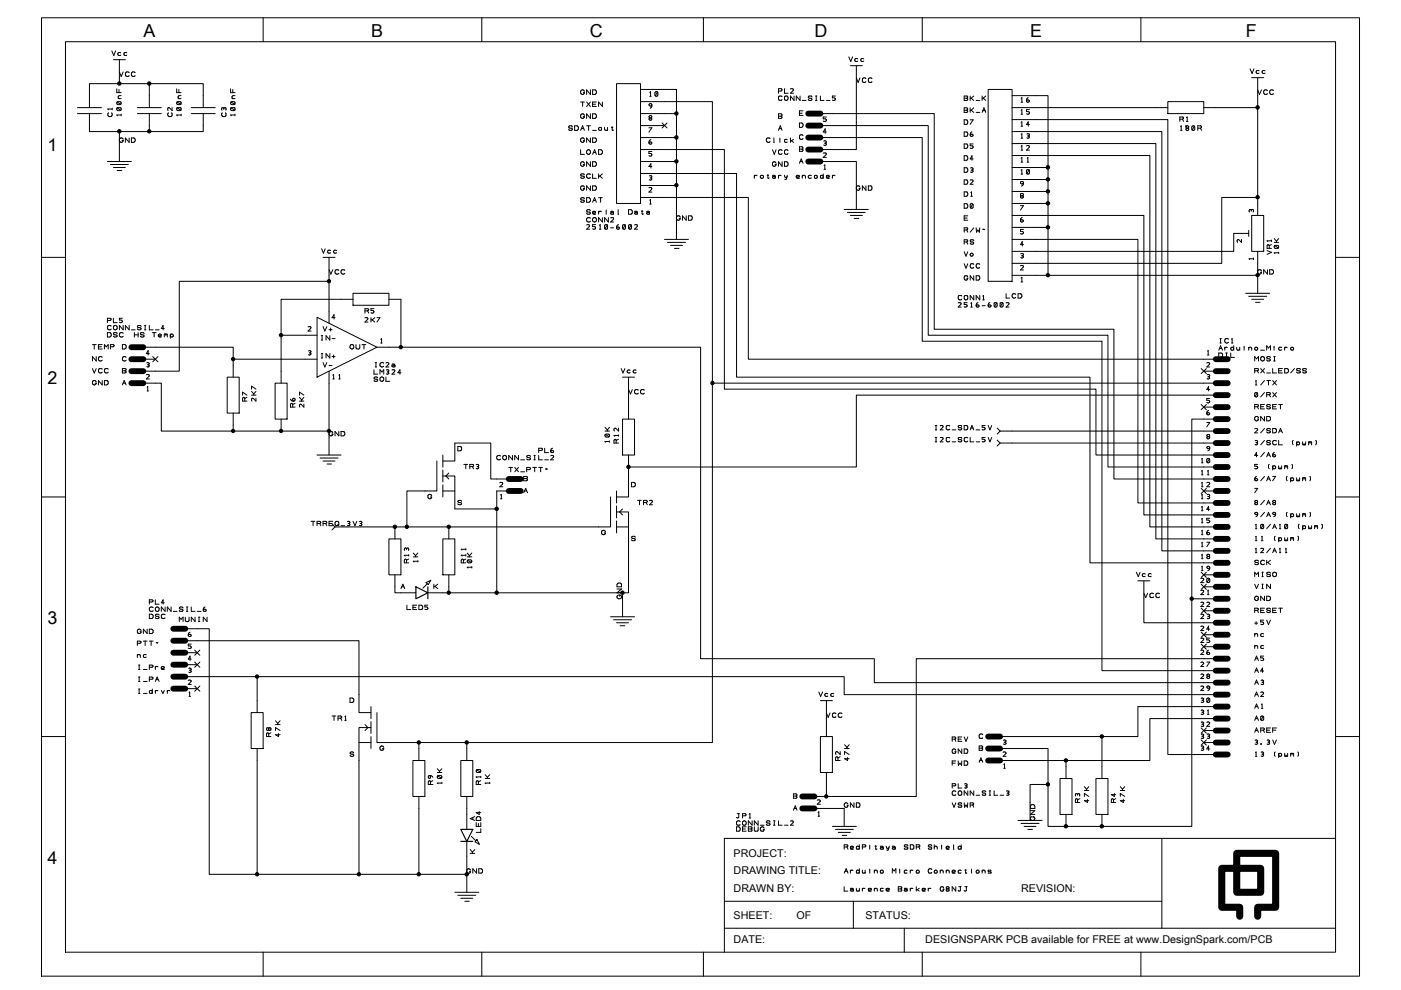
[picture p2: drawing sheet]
<svg xmlns="http://www.w3.org/2000/svg" width="297mm" height="210mm" viewBox="0 0 297 210" stroke-linecap="round" stroke-linejoin="round" font-family="sans-serif">
<defs><g id="words">
<g font-size="3.8">
<text x="30.4" y="7.8">A</text>
<text x="78.7" y="7.8">B</text>
<text x="125" y="7.8">C</text>
<text x="172.7" y="7.8">D</text>
<text x="218.4" y="7.8">E</text>
<text x="264.1" y="7.8">F</text>
<text x="10.1" y="32">1</text>
<text x="10.1" y="81.5">2</text>
<text x="10.1" y="132.3">3</text>
<text x="10.1" y="183.1">4</text>
</g>
<g font-size="2.3">
<text x="155.5" y="181.6">PROJ CT:</text>
<text x="155.5" y="185.4">DRAWIGTIL :</text>
<text x="161.6" y="181.6">E</text>
<text x="163.1" y="185.4">N</text>
<text x="169.2" y="185.4">T E</text>
<text x="155.5" y="189.2">DRAWNBY:</text>
<text x="216.5" y="189.2">REVIIN:</text>
<text x="221.8" y="189.2">SO</text>
<text x="155.5" y="194.9">SHEET:</text>
<text x="168.9" y="194.9">OF</text>
<text x="183.5" y="194.9">STATUS:</text>
<text x="155.5" y="200">DATE:</text>
<text x="196.2" y="200">DESINSPARKPCBavibeo F</text>
<text x="201.5" y="200">G</text>
<text x="221.1" y="200">al</text>
<text x="223.3" y="200">alfr REEatwww.ein pr.o P</text>
<text x="246.5" y="200">D sgS akcm/CB</text>
</g>
</g></defs>
<g fill="none" stroke="#000" stroke-width=".21">
<path d="M8.8 3.8h279.4v203.2h-279.4zM13.9 8.8h269.3v193.1h-269.3zM23.7 10.8l.4 1 .4-1M24 12.7h2.6M24.8 18.8v.8h.9M25.2 19v.6M25.3 17.7h-6.3v5.1M25.3 12.7v5M25.3 15.2l.4 1 .4-1M25.3 17.7h6.4M25.6 11.2h-.5a.33 .33 0 0 0 .1 .6l.4-.1M26.9 11.2l-.4-.1-.2 .2v.4h.6"/>
<path d="M27.4 15.4l-.5-.2-.3 .4v.3l.3 .3 .5-.2M28.7 15.4l-.6-.2-.2 .4v.3l.2 .3 .6-.2M31.7 17.7h11.4v5.1M31.7 17.7v5.1M37.5 18.8v.8h.9M37.9 19v.6M48.9 18.8v.8h.9M49.4 19v.6M55.8 3.8v5M102.1 3.8v5M123.7 19.6h.2M123.9 19.4l-.3-.4-.3 .1-.2 .3 .1 .5 .2 .1 .5-.3"/>
<path d="M123.9 19.6v.1M125.2 19v1l-.8-1v1M125.6 19h.5l.3 .2v.5l-.3 .3h-.5zM130.7 17.7h5.1v25.4h-5.1zM135.8 19h7.6v5.1M137.7 19.6l.2-.2v1M139.4 19.5a.33 .33 0 0 0-.6 .2l.1 .6M139.4 19.5v.8h-.5M139.4 19.5l-.5 .8M149.1 3.8v5M165.1 19.3h.5l.2-.3-.2-.2h-.5v1M166.3 18.8v1h.8"/>
<path d="M167.6 18.9l.4-.1 .2 .2-.6 .8h.6M180 12.1l.4 .9 .4-.9M180.3 13.9h2.5M181.6 13.9v17.8h-7.7M181.6 16.5l.3 1 .4-1M181.9 12.5a.38 .38 0 0 0-.5-.1 .38 .38 0 0 0-.2 .4 .39 .39 0 0 0 .7 .2M183.1 12.5a.38 .38 0 0 0-.4-.1 .38 .38 0 0 0-.2 .4 .39 .39 0 0 0 .6 .2M183.6 16.7l-.2-.2a.51 .51 0 0 0-.6 .4 .51 .51 0 0 0 .3 .6l.5-.2M184.9 16.7l-.2-.2a.51 .51 0 0 0-.6 .4 .51 .51 0 0 0 .3 .6l.5-.2M195.5 3.8v5M209.5 19h5.1v40.6h-5.1zM241.9 3.8v5"/>
<path d="M265 14.6l.5 1 .3-1M265.4 16.5h2.5M266.7 16.5v29.2M266.7 19l.3 1 .5-1M267 15l-.4-.1a.32 .32 0 0 0-.3 .4 .32 .32 0 0 0 .3 .3l.4-.1M268.2 15l-.4-.1a.32 .32 0 0 0-.2 .4 .32 .32 0 0 0 .2 .3l.4-.1M268.7 19.2l-.2-.2a.51 .51 0 0 0-.6 .4 .51 .51 0 0 0 .3 .6l.5-.1M270 19.2l-.3-.2a.51 .51 0 0 0-.5 .4 .51 .51 0 0 0 .3 .6l.5-.1M16.4 24.1h5.1M16.4 22.8h5.1M19 24.1v3.8h6.3M22.8 34.2h5.1"/>
<path d="M23 23.9l-.1 .5 .3 .3 .5-.1 .1-.2-.1-.5M23.4 34.9h3.8M23.8 22.9v.4M23.8 23.1h-.9l.1 .2M24 35.5h2.6M24.8 22.9v.3l.2 .3 .6-.1M24.8 22.9l.7-.1a.33 .33 0 0 1 .1 .6M24.8 21.6l.7-.1a.33 .33 0 0 1 .1 .6M24.8 21.6v.3l.2 .3 .6-.1M24.8 22.9l.8 .5M24.8 21.6l.8 .5M24.8 36.2h1"/>
<path d="M25.1 20.9h.6M25.3 29.5l.3-.2h.3l.2 .2M25.3 27.9h6.4M25.3 27.9v6.3M25.7 20.3l-.6 .1a.33 .33 0 0 0 .2 .5M25.7 24.2v.4M25.7 24.4h-.9l.1 .2M25.9 29.8h.2a.4 .4 0 0 1-.4 .4 .4 .4 0 0 1-.4-.4M27.4 29.3v.9l-.8-.9v.9M27.9 29.3l.7 .1 .1 .4-.2 .3-.6 .1zM29.1 24.1h5.1M29.1 22.8h5.1"/>
<path d="M31.7 24.1v3.8M35.7 23.9l-.1 .5 .3 .3 .5-.1v-.7M36.5 22.8v.7l-.7-.7-.2 .2v.5M37.5 22.9a.36 .36 0 0 0 .2 .6l.7-.1M37.5 21.6h.9v.5M37.5 22.9h.9v.5M37.5 21.6a.33 .33 0 0 0 .2 .6l.7-.1M37.5 22.9l.9 .5M37.5 21.6l.9 .5M37.8 20.9h.6M38.4 20.3l-.6 .1a.33 .33 0 0 0 .2 .5M38.4 24.4h-.9l.1 .2"/>
<path d="M38.4 24.2v.4M40.6 24.1h5M40.6 22.8h5M43.1 24.1v3.8h-11.4M47.2 23.9l-.2 .5 .3 .3 .6-.1-.1-.7M47.5 23v-.1h.4v.5M47.5 23l-.1-.1h-.3v.5M47.5 23v.2M49 22.9a.36 .36 0 0 0 .1 .6l.7-.1M49 22.9h.8v.5M49 21.6h.8v.5M49 21.6a.33 .33 0 0 0 .1 .6l.7-.1"/>
<path d="M49 22.9l.8 .5M49 21.6l.8 .5M49.2 20.9h.6M49.8 20.3l-.5 .1a.33 .33 0 0 0 .1 .5M49.8 24.4h-.9l.2 .2M49.8 24.2v.4M121.4 26.9l-.2-.2h-.4l-.2 .2 .2 .3 .5 .1 .1 .1-.2 .2h-.4l-.2-.2M121.8 26.7h.5l.3 .1v.5l-.3 .3h-.5zM123.1 31.7v1h.8M123.1 27.6l.4-.9 .4 .9M123.1 21.6h.8M123.3 27.3h.4"/>
<path d="M123.5 21.6v1M123.9 37.1l-.2-.2h-.5l-.1 .2 .3 .2 .4 .1v.3l-.4 .1-.3-.3M123.9 34.6l-.5-.3-.3 .3v.4a.41 .41 0 0 0 .4 .3 .41 .41 0 0 0 .4-.4h-.2M123.9 29.5l-.2-.2h-.4l-.2 .5a.4 .4 0 0 0 .4 .4 .4 .4 0 0 0 .4-.4h-.2M123.9 24.5l-.5-.4-.2 .2-.1 .5a.41 .41 0 0 0 .4 .3 .41 .41 0 0 0 .4-.4h-.2M123.9 39.7l-.2-.2h-.4l-.2 .5a.4 .4 0 0 0 .4 .4 .4 .4 0 0 0 .4-.4h-.2M124.4 26.7h.8M124.4 21.6l.8 1M124.8 26.7v.9M125.2 37l-.5-.1-.3 .3 .1 .5 .4 .1 .3-.2M125.2 24.1v1l-.8-1v1M125.2 29.3v.9l-.8-.9v.9"/>
<path d="M125.2 34.3v1l-.8-1v1M125.2 39.4v.9l-.8-.9v.9M125.2 21.6l-.8 1M125.6 36.9v.9h.8M125.6 34.3h.5l.3 .2v.5l-.3 .3h-.5zM125.6 29.3l.8 .1v.4l-.3 .4h-.5zM125.6 24.1h.5l.3 .2v.5l-.3 .3h-.5zM125.6 39.4l.8 .1v.5l-.3 .3h-.5zM125.6 32.7l.5-1 .3 1M125.6 27.6h.8M125.6 22.1h.7M125.8 32.3h.5"/>
<path d="M126.4 21.6h-.8v1h.8M126.9 31.7h.5l.2 .2 .1 .5-.3 .3h-.5zM126.9 37.3h.3M126.9 36.9v.9M127.2 37.3l.5 .5M127.7 21.6v1l-.8-1v1M127.7 36.9l-.5 .4M128.2 27v.4a.32 .32 0 0 0 .3 .2 .32 .32 0 0 0 .3-.2M128.8 27v.6M129.6 27h.4M129.8 26.8v.8h.2M135.8 36.8h20.4v43.2h74.9v39.3h26.7"/>
<path d="M135.8 31.7h17.8v50.8h78.8v14h25.4M135.8 21.5h15.2v59.7M135.8 34.2h7.6M135.8 29.2h7.6M135.8 26.6h5.1M135.8 24.1h7.6M135.8 39.3h7.6M137.6 39.8h.4l.2 .2-.6 .7h.6M137.6 27.1h.6l-.6 .9M137.7 37.3h.4l.1 .2-.2 .2M137.7 20.4h.4M137.8 25l-.2-.2a.32 .32 0 0 1 .3-.3 .32 .32 0 0 1 .3 .3l-.2 .2"/>
<path d="M137.8 37.7h.2M137.8 25h.2M137.8 25l-.2 .2a.32 .32 0 0 0 .3 .3 .32 .32 0 0 0 .3-.3l-.2-.2M138 37.7l.2 .2-.1 .2h-.4M138 29.6a.61 .61 0 0 0-.4 .7M138.2 35.3h-.6l.4-.6v.9M138.2 32.1h-.6v.5h.4l.2 .2-.2 .3-.4-.1M138.2 22.2l-.1 .5-.3 .2M140.4 26.1l1 1M141.4 26.1l-1 1M143.4 24.1v26.7M159.9 37.2v.6"/>
<path d="M160.5 37.3a.36 .36 0 0 0-.6 .1M162.6 37.2h.4M162.8 37v.7h.3M163.3 29.4l-.5-.1-.3 .2 .1 .6 .5 .1 .2-.2M163.8 37.3h.5l.1 .5M163.8 31.7l.4 1 .3-1M164.1 29.3l.1 .9M164.4 37.5l-.2-.1-.4 .1 .2 .3 .4-.2M164.5 34.6l-.4-.3-.3 .2v.5a.39 .39 0 0 0 .4 .3 .39 .39 0 0 0 .3-.4h-.2M165.1 24.1l.6 .1 .1 .2-.2 .2 .2 .2-.2 .3h-.5zM165.1 37.2v.6M165.1 27.6l.3-.9 .4 .9"/>
<path d="M165.1 24.6h.5M165.2 27.3h.4M165.4 29.3h.1M165.4 29.5v.7M165.6 37.3l-.3-.1-.2 .2M165.8 20.5l-.4-.1-.3 .3 .1 .5 .4 .1 .2-.2M165.8 31.9l-.4-.2-.3 .4 .1 .5 .4 .1 .2-.1M165.8 34.3v1l-.7-1v1M166.3 37.2l.2 .4 .4-.1M166.3 34.3h.5l.3 .3v.4l-.3 .3h-.5zM166.4 20.5l.2-.1 .4 .1 .1 .5-.3 .3-.4-.2zM166.9 37.5l-.2 .5h-.3"/>
<path d="M166.9 37.2v.3M166.9 29.6l-.4-.1-.2 .3 .1 .3 .1 .1 .4-.1M167.1 31.9l-.5-.2-.3 .4 .2 .5 .4 .1 .2-.1M167.6 29.3v.9M167.6 29.8h.2M167.8 29.8l.4 .4M168.2 29.5l-.4 .3M168.4 20.4v.9l-.8-.9v.9M168.8 37.4l.3 .1 .4-.1a.33 .33 0 0 0-.5-.2 .33 .33 0 0 0 .1 .6l.4-.1M169.5 26.1h.6l.2 .3v.3l-.3 .3h-.5zM169.5 31.1l.7 .1 .1 .2-.3 .2 .3 .2-.3 .3h-.5zM169.5 34.6l.4-.9 .4 .9"/>
<path d="M169.5 31.6h.5M169.5 24h.6M169.6 20.4v.9l-.8-.9v.9M169.6 34.2h.5M170.1 37.4a.35 .35 0 0 1 .3-.2 .35 .35 0 0 1 .4 .2v.4M170.1 37.2v.6M170.1 21.3h.8M170.3 23.5h-.8v1h.8M170.3 28.7l-.5-.1-.3 .3 .1 .6h.4l.3-.1M172 37.3l-.4-.1a.32 .32 0 0 0-.2 .3 .32 .32 0 0 0 .2 .3l.4-.1M172.2 20.6l-.2-.2h-.6v.2l.2 .2 .5 .1 .1 .1-.2 .3h-.4l-.2-.3M172.9 21.3h.3"/>
<path d="M172.9 20.4h.3M173.1 20.4v.9M173.9 34.2h7.7v10.2M173.9 29.2h21.6v43.1h38.1v69.9h24.2M173.9 26.6h22.9v44.5h38.1v27.9h22.9M173.9 24.1h24.2v45.7h38.1v31.8h21.6M173.9 20.4v.9h.8M174.5 37.4a.33 .33 0 0 0-.5-.1 .33 .33 0 0 0 .2 .5l.3-.1v-.2M174.5 36.9v.9M174.5 32.5h.6l.1 .1-.7 .8h.7M174.6 29.9a.36 .36 0 0 1 .6 .2l-.2 .3M174.7 35.9h.3"/>
<path d="M174.7 35.1l.2-.1v.9M174.8 30.4h.2M175 30.4l.2 .2a.36 .36 0 0 1-.6 .1M175.2 37.4l.2 .1h.4l-.2-.3-.3 .1v.4h.5M175.2 24.8h-.7v.4h.5l.2 .2-.2 .3h-.5M175.2 28h-.7l.5-.7v1M175.2 21.3h.8M176.5 37.2v.6M177 37.3l-.3-.1-.2 .2M177.1 20.4h-.6v.3h.4l.2 .3-.2 .3-.4-.1M182.3 39.7l-.3-.3-.4 .1 .1 .8h.5l.1-.3h-.2M183.6 39.4v.9l-.8-.9v.9"/>
<path d="M184.1 39.4l.7 .1-.1 .8h-.6zM204.4 25.4l.7 .1 .1 .2-.1 .6-.7 .1zM204.4 28h.7a.56 .56 0 0 1-.2 .9h-.5zM204.4 30.5l.7 .1a.56 .56 0 0 1-.2 .9h-.5zM204.4 33l.7 .1 .1 .3-.1 .5-.7 .1zM204.4 35.6h.7l.1 .3-.1 .5-.7 .1zM204.4 38.1l.7 .1a.56 .56 0 0 1-.2 .9h-.5zM204.4 20.4h.7l.1 .2-.2 .2 .2 .2-.1 .2-.7 .1zM204.4 22.9h.7l.1 .2-.2 .3 .2 .2-.2 .2h-.6zM204.4 23.4h.6M204.4 20.8h.6M205.7 20.4v.9"/>
<path d="M205.7 22.9v.9M205.7 38.2h.5l.1 .2-.6 .7h.6M205.7 25.4h.6l-.6 1M205.7 23.4h.2M205.7 20.8h.2M205.8 35.6a.33 .33 0 0 1 .5 .2l-.2 .3M205.9 36.1h.2M205.9 23.4l.6 .4M205.9 20.8l.6 .5M206.1 28l-.3 .2-.1 .5M206.1 36.1l.2 .2a.33 .33 0 0 1-.5 .1M206.3 30.5h-.6v.4h.4l.2 .2-.2 .4-.4-.1"/>
<path d="M206.3 33.7h-.6l.4-.7v1M206.5 22.9l-.6 .5M206.5 20.4l-.6 .4M207 23.8h.7M207 21.3h.7M208.2 20.4v.9M208.2 23.8l.4-.9 .4 .9M208.2 20.8h.2M208.4 23.5h.5M208.4 20.8l.6 .5M209 20.4l-.6 .4M214.6 20.3h7.6v15.2"/>
<path d="M214.6 33h29.2v78.7h14M214.6 30.4h30.5v83.9h12.7M214.6 27.9h31.7v88.9h11.5M214.6 25.4h33v134.6h10.2M214.6 38.1h7.6M214.6 35.5h7.6M214.6 22.8h33M216.5 20.9l.2-.2v1M216.5 23.4l.2-.2v1M216.5 26l.2-.2v1M216.5 28.5l.2-.1v.9M216.5 31l.2-.1v.9"/>
<path d="M216.5 33.6l.2-.2v1M216.5 36.1l.2-.1v.9M216.5 36.9h.3M216.5 34.4h.3M216.5 31.8h.3M216.5 29.3h.3M216.5 26.8h.3M216.5 24.2h.3M216.5 21.7h.3M217 38.7a.61 .61 0 0 1-.4 .8M217.6 30.9a.39 .39 0 0 1 .7 .2l-.7 .7h.7M217.7 28.4h.5l.1 .2-.3 .2"/>
<path d="M217.8 34.4h.3M217.8 33.6l.1-.2v1M217.8 28.8h.2M218 20.7l-.3 .3-.1 .4M218 28.8l.3 .2a.33 .33 0 0 1-.6 .2M218.2 36l.1 .7a.33 .33 0 0 1-.6 .1M218.2 36h-.5v.8M218.2 36l-.5 .8M218.3 26.4h-.7l.4-.6v1M218.3 23.2h-.7v.5h.4l.3 .3a.39 .39 0 0 1-.7 .1M222.2 35.5v22.9M247.6 21.5h7.6v2.6h-7.6z"/>
<path d="M250.1 25.3h.6M250.3 27.6h.3M250.3 26.8l.1-.1v.9M250.7 25.3l.2-.3v-.2h-.8v.9M250.7 25.3l.2 .4M251.4 26.6h.1M251.5 25.7h.4M251.5 24.9l.2-.1v.9M251.6 27.2l-.2 .2 .1 .2a.33 .33 0 0 0 .5-.2l-.2-.2M251.6 27.2h.2M251.6 27.2l-.2-.3 .1-.1a.33 .33 0 0 1 .5 .1l-.2 .3M253.2 26.8l.1 .6a.33 .33 0 0 1-.5 .2"/>
<path d="M253.2 26.8a.33 .33 0 0 0-.5 .1l.1 .7M253.2 26.8l-.4 .8M254 27.2h.5M254.5 27.2l.3-.3-.1-.1-.7-.1v.9M254.5 27.2l.3 .4M255.2 22.8h11.5M8.8 54.6h5.1M68.2 52.7l.4 1 .4-1M68.5 54.6h2.5M69.8 59.6h-31.8v19.1h-7.6M69.8 54.6v13.9M69.8 57.2l.3 .9 .5-.9"/>
<path d="M70.1 53.1h-.5a.33 .33 0 0 0 .1 .6l.4-.1M71.4 53.1h-.6a.33 .33 0 0 0 .1 .6l.5-.1M71.8 57.3l-.4-.1-.4 .3 .2 .5 .4 .1 .2-.1M73.1 57.3l-.5-.1-.3 .3 .2 .5 .4 .1 .2-.1M123.9 42.2l-.2-.3h-.3l-.3 .3 .3 .2 .4 .1v.3l-.4 .1-.3-.3M124.4 47.7l.4-.1 .2 .3-.6 .7h.6M124.4 41.9h.5l.2 .2 .1 .5-.3 .3h-.5zM125.2 44.7l-.3-.3h-.3l-.2 .3 .2 .3h.5v.3l-.5 .1-.2-.2M125.2 46.3l-.5-.2-.3 .3 .1 .6 .4 .1 .3-.2M125.6 42.9l.5-1 .3 1M125.6 45l.6 .1 .1-.1-.2-.2-.4 .1-.1 .3 .3 .2 .4-.1M125.8 42.5h.5"/>
<path d="M126.3 47.6h-.7v.4h.5l.2 .3-.2 .3-.5-.1M126.9 41.9h.8M126.9 44.8v.6M127.1 48.6h.3M127.1 47.8l.2-.2v1M127.3 41.9v1M127.5 44.9a.36 .36 0 0 0-.6 .1M127.7 46.1v1l-.8-1v1M128.5 44.5h.1M128.5 44.8v.6M128.8 47.7v.8h-.5M128.8 47.7a.36 .36 0 0 0-.6 .2l.1 .6"/>
<path d="M128.8 47.7l-.5 .8M129 46.1v1l-.8-1v1M129.5 48.3h.6M129.5 44.9h.5l.1 .5M129.5 46.2h.5l.1 .2-.6 .7h.6M130.1 45.2l-.2-.2-.4 .2 .2 .2 .4-.1M131.1 44.4v1M131.1 47.6a.61 .61 0 0 0-.4 .7M132.5 47.7a.33 .33 0 0 0-.5 .2l.1 .6M132.5 47.7v.8h-.4M132.5 47.7l-.4 .8M133.3 44.4h.5l.2 .2 .1 .5-.3 .3h-.5z"/>
<path d="M133.8 47.7v.8h-.5M133.8 47.7a.33 .33 0 0 0-.5 .2v.6M133.8 47.7l-.5 .8M134.5 47.7l.5-.1 .2 .3-.7 .7h.7M134.5 44.9h.6l.1 .5M135.2 45.2l-.2-.2-.5 .2 .3 .2 .4-.1M135.8 41.9h22.9v34.3h99.1M136 44.8h.3M136.1 44.6v.7h.3M137.1 44.9h.6v.5M137.7 45.2l-.2-.2-.4 .2 .2 .2 .4-.1M137.7 42.5l.2-.2v1"/>
<path d="M137.7 43.3h.4M140.9 50.8h5.1M141.5 51.4h3.8M142.2 52h2.5M143 52.7h1M143.4 46.1l.4-.3h.3l.1 .3M144 46.3h.2a.4 .4 0 0 1-.4 .4 .4 .4 0 0 1-.4-.3M145.5 45.8v.9l-.8-.9v.9M146 45.8l.7 .1 .1 .5-.3 .3h-.5zM179 44.4h5.1M179.7 45h3.7M180.3 45.7h2.5"/>
<path d="M181.1 46.3h1M204.4 40.7h.7l.1 .3-.1 .5-.7 .1zM204.4 43.2l.7 .1 .1 .2-.1 .6-.7 .1zM204.4 55.9l.4 1 .4-1M204.4 53.4l.4 .9 .4-.9M204.4 51.3h.6M204.4 48.8h.6M204.4 46.2h.7M205 48.8l.2-.3-.1-.2h-.7v.9M205 51.3l.2-.2-.1-.2-.7-.1v1M205 51.3l.2 .5M205 48.8l.2 .4"/>
<path d="M205.2 58.8l-.1-.3h-.5l-.2 .6a.39 .39 0 0 0 .4 .3 .39 .39 0 0 0 .4-.4h-.2M205.2 45.8h-.8v.9h.8M205.8 40.8l.2-.1v.9M205.8 41.6h.4M206.2 43.3h-.4v.8M206.2 43.3l.1 .6a.33 .33 0 0 1-.5 .2M206.2 43.3l-.4 .8M206.5 56h-.1a.46 .46 0 0 0-.7 .2l.1 .6 .4 .1 .3-.2M206.5 58.5v.9l-.8-.9v.9M206.5 51.1l-.3-.3-.4 .1-.1 .2 .2 .2 .5 .1 .1 .1-.3 .3h-.3l-.2-.3M206.5 48.3l-.8 .9M207 58.5h.6l.1 .3-.1 .5-.6 .1z"/>
<path d="M207 48.3v.9l.3-.4 .3 .4 .1-.9M207.7 56h-.1a.46 .46 0 0 0-.6 .2l.1 .6 .4 .1 .2-.2M208.8 48.6l-.4 .1M214.6 50.8h26.7v55.8h16.5M214.6 45.7h27.9v63.5h15.3M214.6 58.4h52.1M214.6 48.2h7.6M214.6 43.1h7.6M214.6 40.6h7.6M216.4 56.3h.5l.1 .2-.6 .7h.6M216.4 43.6h.6l-.6 .9M216.4 53.8h.5l.1 .2-.3 .2"/>
<path d="M216.5 59l.2-.2v1M216.5 59.8h.3M216.6 54.2h.1M216.6 41.5h.1M216.6 41.5l-.2-.1v-.3a.36 .36 0 0 1 .6 .2l-.3 .2M216.6 41.5l-.2 .1v.3a.36 .36 0 0 0 .6-.2l-.3-.2M216.7 54.2l.3 .2a.36 .36 0 0 1-.6 .2M216.7 46.1a.49 .49 0 0 0-.3 .7M217 48.6h-.6v.5h.3l.3 .2-.3 .3-.3-.1M217 51.9h-.6l.3-.7v1M263.2 50.8v.6l-.7-.6-.2 .2 .1 .4M264.7 49.5h-3.1v3.8h-47"/>
<path d="M264.7 48.9v1.2M265.3 44.6l.3-.2a.33 .33 0 0 1 .1 .6M265.3 44.6l-.3-.2a.33 .33 0 0 0-.1 .6M265.3 44.6v.2M265.4 45.7h2.5v7.6h-2.5zM265.8 54.7v.3M265.8 54.9h-1l.2 .1M266.7 41.9h-7.7v13.9h-44.4M266.7 53.3v8.9M266.7 57.5l.3-.3h.3l.2 .3M267.2 57.7h.3a.41 .41 0 0 1-.4 .4 .41 .41 0 0 1-.4-.3M268.6 53.1l1 .4-1 .4"/>
<path d="M268.7 57.2v.9l-.8-.9v.9M269.1 52.1l-.2-.2h-.2l-.1 .8h1M269.1 52.1v.6M269.2 57.2l.7 .1 .1 .5-.2 .2-.6 .1zM269.6 51.9l-.5 .2M269.6 50.9v.3M269.6 51.1h-1l.2 .1M270.2 51.4h.9M270.2 50.6l.4 .5M270.3 52.1l.6-.1a.33 .33 0 0 1 .1 .6M270.3 52.1v.5h.7M270.3 52.1l.7 .5"/>
<path d="M270.6 51.1v.3M271.1 53.5v.3M271.1 53.6h-.9l.1 .2M271.1 50.6l-.5 .5M283.2 54.6h5M19.6 78.1l.4 1 .4-1M19.6 73.1h.8M20 73.1v.9M20.4 75.6v.9l-.8-.9v.9M20.9 73.5h.6M21.7 78.3l-.5-.2-.3 .3v.4l.3 .3 .5-.2M21.7 73.1h-.8v.9h.8"/>
<path d="M21.7 75.7l-.5-.1-.3 .3v.3l.3 .3 .5-.1M22.1 74v-.9l.4 .4 .4-.4v.9M22.8 70.5l.7 .2 .1 .5-.2 .2-.6 .1zM22.8 67.9h.5l.3-.2-.1-.2h-.7v.9M22.9 78.3l-.5-.2-.3 .3v.4l.3 .3 .5-.2M23.4 73.5h.6l.2-.2-.1-.2h-.7v.9M23.6 69.1a.49 .49 0 0 0-.8 .2l.1 .5 .4 .1 .3-.1M24 67.5v.9h.8M24.8 70.7l-.2-.2-.5 .1v.3l.5 .1 .2 .2-.2 .3h-.3l-.3-.3M25.9 73.1l.8 .1 .1 .5-.2 .2-.7 .1zM25.9 78.1l.8 .1 .1 .2-.3 .2 .3 .3-.1 .1-.8 .1zM25.9 78.6h.6"/>
<path d="M25.9 67.5h-.6v.4h.4l.2 .3a.39 .39 0 0 1-.6 .1M26.1 70.7l-.5-.2-.3 .3v.4l.3 .3 .5-.2M26.1 69v.9l-.8-.9v.9M26.8 75.7a.49 .49 0 0 0-.9 .2l.2 .6h.4l.3-.1M27.4 69v.9l-.8-.9v.9M27.9 69.9h.8M28.5 70.5v1M28.5 71h.8M29.3 70.5v1M29.9 69.2l-.2-.2h-.3l-.3 .2 .3 .3 .4 .1v.2l-.4 .1-.3-.2M30.4 73.6h19v2.6M30.4 76.2h2.5"/>
<path d="M30.6 70.7l-.3-.2-.5 .1v.3l.5 .1 .3 .2-.3 .3h-.3l-.2-.3M30.6 69.9h.3M30.6 69h.3M30.8 69v.9M31 79.5h.6l.1 .1-.7 .7h.7M31.1 77h.5l.1 .1-.3 .2M31.3 77.3h.1M31.4 77.3l.3 .3a.33 .33 0 0 1-.6 .1M31.7 69v.9h.8M31.7 75h-.7l.4-.7v1M32.3 70.5h.8M32.4 75.6l1.1 1.1"/>
<path d="M32.7 70.5v1M32.9 69.9h.8M33.5 75.6l-1.1 1.1M33.6 71.1l.2 .1h.3l.1-.2-.3-.2-.3 .2v.2l.2 .3 .4-.1M34.8 70.8v.7M34.8 70.9h.4M34.8 69.6h-.6l.4-.6v.9M35.2 70.9h.3v.6M35.2 70.9v.3M36.1 71.1a.33 .33 0 0 1 .5-.3 .33 .33 0 0 1 .1 .5 .33 .33 0 0 1-.5 .1l-.1-.2M36.1 70.8v.9M48.2 80h2.5v7.6h-2.5z"/>
<path d="M49.4 76.2h17.8M49.4 76.2v3.8M59.6 71.1h7.6M59.6 71.1v10.1M65.3 69.3h.6l.1 .2-.7 .7h.7M65.4 74.4h.5l.1 .1-.3 .3M65.6 74.8h.1M65.7 74.8l.3 .2a.33 .33 0 0 1-.6 .2M67.2 67.3l12.7 6.3-12.7 6.4zM68.1 75h.3M68.1 72.1h.3M68.1 71.2h.3"/>
<path d="M68.1 75.9h.3M68.3 71.2v.9M68.3 75v.9M68.5 69.3l.4 .9 .4-.9M68.5 76.9l.4 .9 .4-.9M69.8 69.9h.6M69.8 77.5h.6M69.8 78.7v17.8M69.9 71.2v.9l-.8-.9v.9M69.9 75v.9l-.8-.9v.9M70.1 69.6v.6M70.4 75.6h.6"/>
<path d="M70.4 71.8h.6M70.6 79.5l.1-.1v.9M70.7 75.3v.6M71 67.4h-.6l.4-.7v.9M71.8 79.5l.2-.1v.9M74.8 62.2h7.7v2.5h-7.7zM74.8 63.5h-15.2v7.6M75.5 73.1v.6l.2 .3 .5-.1 .1-.8M76.7 73.1h.9M77.2 73.1v.9M77.4 67.4h.5l.1 .2-.6 .7h.6M77.4 65.9h.5"/>
<path d="M77.9 65.9l.3-.2-.1-.2-.7-.1v1M77.9 65.9l.3 .5M78.7 67.4v.9M78.7 67.8h.2M78.9 67.8l.6 .5M79.3 65.4h-.6v.4h.4l.2 .3-.2 .3-.4-.1M79.3 78.4v.9h.8M79.5 67.4l-.6 .4M79.5 77.8h.3M79.5 76.9h.3M79.7 76.9v.9M79.9 73.6h5.1"/>
<path d="M79.9 67.4h.7l-.7 .9M80.6 79.3v-.9l.4 .5 .4-.5v.9M80.7 72.7h.3M80.7 71.9l.2-.1v.9M81.4 77a.49 .49 0 0 0-.8 .2l.1 .5 .4 .1 .3-.2M81.8 77a.41 .41 0 0 1 .7 .1l-.7 .7h.7M81.8 79.9v1h.8M81.9 78.4h.5l.1 .2-.3 .3M82.1 78.9h.1M82.2 78.9l.3 .2-.1 .1h-.5M82.5 63.5h2.5v10.1M83.1 77.3h.5l.1 .5"/>
<path d="M83.1 78.4h.4l.2 .2-.6 .7h.6M83.7 77.6l-.2-.2-.4 .2 .3 .2 .3-.2M85 73.6h63.5v66.1h36.9v5h72.4M85 79h-.6l.4-.6v.9M131.7 78.1l.4 1 .4-1M132 80h2.5M133.3 80v8.9M133.6 78.5a.38 .38 0 0 0-.4 0 .38 .38 0 0 0-.2 .4 .41 .41 0 0 0 .6 .1M134.9 78.5a.38 .38 0 0 0-.5 0 .38 .38 0 0 0-.2 .4 .41 .41 0 0 0 .7 .1M203.2 64.2h.5l.1 .2-.6 .7h.6M203.9 62.8l-.4-.1-.3 .2 .1 .6 .4 .1 .2-.2M204.6 62.7h.5a.52 .52 0 0 1 .1 .6 .52 .52 0 0 1-.5 .3 .56 .56 0 0 1-.1-.9z"/>
<path d="M205.1 64.2h-.7v.4h.4l.3 .2-.3 .3-.4-.1M205.8 64.3l.2-.1v.9M205.8 65.1h.4M206.5 62.7v.9l-.8-.9v.9M207.3 64.2l-.3 .2v.5M207.7 62.7v.9l-.7-.9v.9M208.2 64.8h.7M208.4 63.6h.3M208.4 62.8l.1-.1v.9M209.9 64.2l-.3 .2-.1 .5M211.3 64.2h-.5v.8M211.3 64.2l.1 .7a.36 .36 0 0 1-.6 .1"/>
<path d="M211.3 64.2l-.5 .8M212.6 64.2l.1 .7a.36 .36 0 0 1-.6 .1M212.6 64.2h-.5v.8M212.6 64.2l-.5 .8M213.3 62.3v.9h.8M213.3 64.2h.6v.2l-.6 .7h.6M215.3 62.4l-.4-.1-.3 .3 .1 .5 .4 .1 .2-.2M215.9 62.3h.4l.4 .3-.2 .5-.6 .1zM254.7 78.1l1.1 1.1M255.2 78.7h2.6M255.8 78.1l-1.1 1.1M255.9 77a.41 .41 0 0 1 .6 .1l-.6 .7h.6"/>
<path d="M255.9 79.5h.5l.1 .1-.3 .3M256 75.3h.3M256 74.5l.2-.2v1M256.1 79.9h.1M256.2 79.9l.3 .2-.1 .2h-.5M258.4 74.3l.4-1 .4 1M258.4 74.8l.7 .2 .1 .5-.2 .2-.6 .1zM258.6 73.9h.4M258.7 72.7h.2M258.7 71.8h.2M258.8 71.8v.9M259.7 73.6v.7"/>
<path d="M259.9 74.8h.3M259.9 75.8h.3M260.1 74.8v1M260.2 73.7l-.3-.1-.2 .3M260.5 71.9l-.5-.1-.3 .3v.3l.3 .3 .5-.1M260.9 74.8v1h.8M261.1 72.7h.3M261.1 71.9l.1-.1v.9M261.6 73.9a.32 .32 0 0 0-.3-.3 .32 .32 0 0 0-.4 .3l.1 .3a.33 .33 0 0 0 .6-.2M261.6 73.3v1M262.2 73.6l.1 .6a.33 .33 0 0 0 .5-.2M262.8 73.6v.7"/>
<path d="M263.8 73.4h.1M263.8 73.6v.7M264.1 62.2h5.1M264.7 73.9l.1-.2a.33 .33 0 0 1 .6 .2v.4M264.7 73.6v.7M264.7 62.8h3.9M265.4 63.5h2.5M266 76.5v-.9l.4 .5 .4-.5v.9M266 78.6h.6M266.2 64.1h1M266.6 78.6l.2-.2-.1-.2-.7-.1v1M266.6 78.6l.2 .5"/>
<path d="M267.3 78.1l.8 1M267.3 74.3h.8M268.1 78.1l-.8 1M268.6 79.1h.8M268.6 74.3v-1l.3 .5 .5-.5v1M269.4 75.8l-.3-.2h-.3l-.2 .2 .2 .3 .5 .1v.3h-.5l-.2-.2M269.8 78.1v1h.8M270 76.5h.4M270 75.6h.4M270.1 73.4h.1M270.1 73.6v.7M270.2 75.6v.9"/>
<path d="M271.1 78.6h.6M271.7 73.7l-.4-.1-.2 .3 .2 .4 .4-.1M271.9 78.1h-.8v1h.8M272.4 78.1l.7 .2 .1 .5-.2 .2-.6 .1zM272.4 73.6v.7M272.9 73.7l-.3-.1-.2 .3M274.4 78.1l-.8 1M275.7 78.4l-.2-.3-.5 .1v.3l.5 .1 .2 .3-.2 .2h-.3l-.3-.2M277 78.4l-.3-.3-.4 .1v.3l.4 .1 .3 .3-.3 .2h-.3l-.2-.2M20.4 81l-.2-.3h-.4l-.2 .6a.41 .41 0 0 0 .4 .3 .41 .41 0 0 0 .4-.4h-.3M21.7 80.7v.9l-.8-.9v.9M22.1 80.7l.8 .1v.5l-.1 .2-.7 .1z"/>
<path d="M25.9 81.6l.4-.9 .5 .9M26.1 81.2h.5M30.4 81.2h3.8v10.2h15.2M31.2 82.9h.3M31.2 82.1l.1-.1v.9M49.4 91.4h20.4M49.4 87.6v3.8M51.4 83.8v-.7l1 .7M51.9 84.5l-.2-.3-.2 .1-.1 .7h1M51.9 84.5v.5M52.4 84.2l-.5 .3M53.3 83.8h1"/>
<path d="M53.3 82.5v-.6l1 .6M53.3 83l.5 .5M53.8 83.5v.3M54.3 84.4v.6l-.7-.6-.3 .2 .1 .4M54.3 83l-.5 .5M58.3 81.2h2.6v7.7h-2.6zM59.6 88.9v2.5M61.6 84.6a.61 .61 0 0 0 .7 .4M62.1 85.8l-.3-.3-.1 .1-.1 .7h1M62.1 85.8v.5M62.6 85.5l-.5 .3M63.5 85h.9"/>
<path d="M63.5 83.8v-.7l.9 .7M63.5 84.2l.5 .6M64 84.8v.2M64.4 85.7v.6l-.6-.6-.3 .2 .1 .4M64.4 84.2l-.4 .6M67.2 96.5h5.1M67.9 97.1h3.8M68.5 97.7h2.5M69.3 98.4h1M69.8 91.8l.3-.3 .5 .3M70.3 92h.3a.41 .41 0 0 1-.4 .4 .41 .41 0 0 1-.4-.3M70.6 80.3h.3"/>
<path d="M71.8 80.3h.3M71.8 91.5v.9l-.8-.9v.9M72.3 91.5l.7 .1 .1 .5-.2 .2-.6 .1zM80.1 80.1l-.3-.2h-.3l-.2 .2 .2 .3 .5 .1v.3l-.5 .1-.2-.3M92.6 97.7v6.4h-6.3v7.6M93.9 97.7h2.5v-3.8h7.7v7.7h3.8M93.9 96.5v2.5M93.9 99.7v2.5M97.1 94.7l.7 .1v.7l-.7 .1zM98.3 98.5h.8M98.8 98.5v.9M99.6 98.9h.6"/>
<path d="M100.2 98.9l.2-.2-.1-.2h-.7v.9M100.2 98.9l.2 .5M101 98.5h.4l.1 .2-.2 .2M101.1 98.9h.2M101.3 98.9l.2 .3a.33 .33 0 0 1-.5 .1M106.1 96.7a.49 .49 0 0 0-.8 .2l.2 .5 .4 .1 .2-.2M107.9 99.1h.8M108.3 99.1v.9M108.7 96.6v.9l-.8-.9v.9M109.1 99.1l.8 .9M109.9 99.1l-.8 .9M109.9 96.6v.9l-.8-.9v.9"/>
<path d="M110.4 97.5h.8M111.7 99.6h.5l.3-.3-.3-.2h-.5v.9M112.5 96.8l-.3-.2h-.4v.3l.4 .1 .3 .3-.3 .2h-.3l-.2-.2M112.9 99.1h.8M113.2 96.6h.3M113.2 97.5h.3M113.4 96.6v.9M113.4 99.1v.9M114.2 99.1h.8M114.2 95.5h.6l.2-.3-.1-.1-.7-.1v1M114.2 96.6v.9h.8M114.6 99.1v.9"/>
<path d="M115.5 95v1h.8M115.5 97.5h.8M116 99.4l-.3 .1M116.8 96.6h.4l.2 .2-.6 .7h.6M117.2 95a.56 .56 0 0 0-.4 .8M128.3 91.4h.9M128.3 90.6l.5 .5M128.4 92.1h.8v.5M128.4 92.1a.33 .33 0 0 0 .1 .6l.7-.1M128.4 92.1l.8 .5M128.8 91.1v.3M129.2 93.5v.3"/>
<path d="M129.2 93.6h-.9l.1 .2M129.2 90.6l-.4 .5M130.6 93.4l-.2-.3-.1 .1-.1 .7h.9M130.6 93.4v.5M131.1 90.8v.6l-.7-.6-.2 .2 .1 .4M131.1 93.1l-.5 .3M131.1 92.2v.3M131.1 92.3h-.9l.1 .2M132 88.9h2.5v7.6h-2.5zM133.3 96.5v8.9h-2.6M133.3 82.6l.4 .9 .4-.9M135.3 82.7a.49 .49 0 0 0-.8 .2l.2 .5 .4 .1 .2-.1"/>
<path d="M136.6 82.7l-.5-.1-.3 .3 .2 .5 .4 .1 .2-.1M151 81.2v76.2h-52M151 81.2h106.8M198.3 93.7h.3M198.3 91.1h.3M198.3 90.2h.3M198.3 92.8h.3M198.5 90.2v.9M198.5 92.8v.9M199.3 92.8h.6l.1 .2-.7 .7h.7M199.3 90.3l.4-.1 .3 .2-.7 .7h.7M201.4 90.3l-.5-.1-.3 .3 .1 .6h.5l.2-.1"/>
<path d="M201.4 92.9l-.5-.1-.3 .2 .1 .6 .5 .1 .2-.2M201.9 93.7h.7M201.9 91.1h.7M203.9 93l-.2-.2h-.5v.3l.5 .1 .2 .3-.2 .2h-.3l-.2-.2M203.9 90.4l-.2-.2-.5 .1v.3l.5 .1 .2 .2-.2 .2h-.3l-.2-.2M204.4 90.2l.7 .1 .1 .5-.1 .3h-.7zM205.1 90.3h.1M205.2 92.9l-.1-.1a.46 .46 0 0 0-.7 .2l.2 .6 .4 .1 .2-.2M205.7 92.8v.9h.8M205.7 91.1l.4-.9 .4 .9M205.8 90.8h.5M207 93.7h.7"/>
<path d="M207 91.1h.7M208.9 90.2h-.7v.4h.4l.3 .2-.3 .3h-.4M208.9 92.8h-.7v.3h.4l.3 .3-.3 .3-.4-.1M209.5 90.2l.4 .9 .4-.9M209.5 92.8l.4 .9 .4-.9M211.4 90.8l.6 .6M211.4 93.3l.6 .6M212 91.4h45.8M212 93.9h45.8M212 91.4l-.6 .6M212 93.9l-.6 .7M254.7 85.8l1.1 1.1"/>
<path d="M254.8 98.1h.3M254.8 97.3l.1-.1v.9M254.8 99.9l.1-.2v1M255.2 86.3h2.6M255.8 85.8l-1.1 1.1M255.9 89.6h.6l-.6 .9M256 99.9l.2-.2v1M256.1 92.6h.1M256.1 92.6l-.2-.3a.33 .33 0 0 1 .3-.2 .33 .33 0 0 1 .3 .2l-.3 .3M256.1 92.6l-.2 .2v.2a.33 .33 0 0 0 .6-.2l-.3-.2M256.2 87a.58 .58 0 0 0-.3 .8M256.4 97.3l.1 .6-.3 .2-.3-.1"/>
<path d="M256.4 97.3a.33 .33 0 0 0-.5 .1v.6M256.4 97.3l-.5 .7M256.5 82.6h-.6l.3-.6v.9M256.5 84.5h-.6v.4h.3l.3 .3a.39 .39 0 0 1-.6 .1M256.5 94.9a.56 .56 0 0 1-.4 .7M257.8 88.9h-5.1v38.1M257.8 83.8h-76.2v15.2h-48.3M266 86.2h.6M266 90.9a.41 .41 0 0 1 .7 .2l-.7 .7h.7M266.1 93.5h.5l.1 .1-.3 .3M266.2 81.6h.3M266.2 80.8l.1-.1v.9"/>
<path d="M266.3 93.9h.1M266.4 93.9l.3 .2a.33 .33 0 0 1-.6 .1M266.6 83.3l-.3-.1-.3 .2 .1 .7M266.6 86.2l.2-.2-.1-.1-.7-.1v.9M266.6 83.3l.1 .6a.33 .33 0 0 1-.6 .2M266.6 83.3l-.5 .8M266.6 86.2l.2 .5M266.7 98.5h-.7v.3l.6 .1 .1 .3a.41 .41 0 0 1-.7 .1M266.7 96.6h-.7l.4-.7v1M266.8 88.6l-.1-.3h-.5l-.2 .6a.41 .41 0 0 0 .5 .3 .41 .41 0 0 0 .3-.3h-.2M267.3 86.2h.6M268.1 85.8h-.8v.9h.8"/>
<path d="M268.1 88.3v.9l-.8-.9v.9M268.1 80.7l-.8 .9M268.1 83.2l-.8 1M268.1 90.8l-.8 1M268.1 93.4l-.8 .9M268.1 95.9l-.8 1M268.6 80.7h.8M268.6 88.3l.7 .1 .1 .5-.2 .3h-.6zM268.6 83.7h.5M268.6 96.9l.3-1 .5 1M268.7 96.5h.5M268.9 80.7v.9"/>
<path d="M269.1 98.5l-.2 .1v.6l.2 .2M269.1 83.7l.3-.3-.1-.1-.7-.1v1M269.1 83.7l.3 .5M269.4 86l-.3-.2h-.3l-.2 .2 .2 .2 .5 .1v.3l-.5 .1-.2-.3M269.4 91.1l-.3-.3-.5 .1v.3l.5 .1 .3 .3-.3 .2h-.3l-.2-.2M269.4 93.6l-.3-.2h-.3l-.2 .2 .2 .3h.5v.3l-.5 .1-.2-.2M269.8 90.8l.7 .2 .1 .5-.1 .2-.7 .1zM269.8 99a.33 .33 0 0 1 .5-.2 .33 .33 0 0 1 .1 .5 .33 .33 0 0 1-.5 0l-.1-.1M269.8 98.8v.9M269.8 80.7l.8 .9M269.8 83.2l.8 1M269.8 86.2h.7"/>
<path d="M270.2 95.9a.58 .58 0 0 0-.4 .7M270.6 93.5l-.5-.1-.3 .3v.3l.3 .3 .5-.2M270.6 85.8h-.8v.9h.8M270.6 80.7l-.8 .9M270.6 83.2l-.8 1M271.1 98.8v.5h.3M271.1 93.4v.9h.8M271.1 85.8h.8M271.1 91.8l.4-1 .4 1M271.3 91.4h.4M271.4 99.1v.2M271.5 85.8v.9"/>
<path d="M271.7 98.8v.5h-.3M272.4 98.8v.6M272.4 98.8h.3M272.7 98.8h.3v.6M272.7 98.8v.3M273.9 98.5l.1 .1-.1 .8M274.2 93.4l-.2 .1v.6l.2 .2M274.9 93.9a.32 .32 0 0 1 .5-.2 .32 .32 0 0 1 0 .6 .32 .32 0 0 1-.5-.2M274.9 93.7v.9M276.2 93.7v.5h.3M276.5 94v.2M276.8 93.7v.5h-.3"/>
<path d="M277.4 93.8h.3M277.4 93.7v.6M277.7 93.8h.4v.5M277.7 93.8v.2M278.9 93.4l.2 .1v.6l-.2 .2M8.8 105.4h5.1M66 110.5h.8M66.4 110.5v1M67.2 111h.6M67.8 111l.2-.3-.1-.1-.7-.1v1M67.8 111l.2 .5M68.5 111h.5"/>
<path d="M69 111l.3-.3-.1-.1-.7-.1v1M69 111l.3 .5M69.8 111h.6M70.4 111.1l.6 .6M70.6 110.5h-.8v1h.8M71 111.7l-.6 .7M71.6 111.3l.2 .2M72.3 111.5h.8M73.7 110.6a.33 .33 0 0 1 .5 .1l-.2 .3M73.8 111h.2M74 111l.2 .3a.33 .33 0 0 1-.5 .1M74.8 110.5l.5 1 .3-1"/>
<path d="M76.2 110.6a.33 .33 0 0 1 .5 .1l-.2 .3M76.4 111h.1M76.5 111l.2 .3a.33 .33 0 0 1-.5 .1M82.5 114.3h2.5v7.6h-2.5zM83.7 111.7v2.6M86.2 118.8l-.2-.3-.2 .1-.1 .7h1M86.2 116.4l-.2-.2a.33 .33 0 0 0-.2 .5M86.2 116.4v.1M86.2 118.8v.5M86.2 116.4l.2-.2h.2v.5M86.7 117.7h-1l.2 .2M86.7 118.5l-.5 .3"/>
<path d="M86.7 117.6v.3M87.6 118.1h1M87.6 117.3l.5 .5M88.1 117.8v.3M88.6 118.9v.3M88.6 119h-1l.2 .2M88.6 117.3l-.5 .5M91.5 105.1l-.4-.3-.3 .1-.1 .6a.41 .41 0 0 0 .5 .3 .41 .41 0 0 0 .3-.4h-.2M93.9 114.3h2.5v7.6h-2.5zM93.9 100.9h2.5v7h8.9M93.9 104.1h2.5M93.9 102.8v2.6"/>
<path d="M95.2 111.7v2.6M95.2 100.3l-.7 .6 .7 .7M97.9 106.3l-.3-.2-.4 .1v.3l.4 .1 .3 .2-.3 .2h-.3l-.2-.2M98.3 118.8l-.3-.3-.1 .1-.1 .7h1M98.3 118.8v.5M98.8 118.5l-.5 .3M98.8 116.3v.3M98.8 117.6v.3M98.8 117.7h-1l.2 .2M98.8 116.5h-1l.2 .1M99.1 118.1h.9M99.1 117.3l.4 .5"/>
<path d="M99.1 118.8l.7-.1a.33 .33 0 0 1 .1 .6M99.1 118.8a.33 .33 0 0 0 .2 .5h.6M99.1 118.8l.8 .5M99.5 117.8v.3M100 117.3l-.5 .5M106 102.4l.4-.1 .2 .2-.6 .7h.6M106.1 105.7h.3M106.1 104.9l.2-.1v.9M107.9 104.1h-2.6v21.6M110.4 100h.8M111 101.5h.6M111 101l.8 .1v.1l-.2 .3 .2 .2v.2h-.8z"/>
<path d="M111 104.5l.5-1 .3 1M111.2 104.1h.5M128.4 112.7l-.3-.3-.5 .2v.6l.5 .2 .3-.3-.3-.1M129.5 105.4v6.3h-58.5M130.7 108.5h2.6v17.2h-1.3M130.7 111.7h2.6M130.7 104.1v2.5M130.7 107.3v2.5M130.7 110.4v2.6M132 107.9l-.6 .6 .6 .7M133.9 102.3l.7 .1v.7l-.7 .1zM134.7 113.9l-.2-.2h-.3l-.3 .2 .3 .3 .4 .1 .1 .1-.2 .2h-.3l-.3-.2"/>
<path d="M135.2 106.1h.8M135.6 106.1v.9M136.4 106.6h.6M137 106.6l.2-.3v-.1l-.8-.1v.9M137 106.6l.2 .4M137.7 106.2l.4-.1 .2 .2-.6 .7h.6M254.7 103.5l1.1 1.1M254.8 102.4l.1-.1v.9M254.8 104.9l.1-.1v.9M254.8 107.5l.1-.1v.9M254.8 110.1l.1-.2v.9M254.8 112.6l.1-.2v1"/>
<path d="M254.8 115.1l.1-.1v.9M254.8 117.7l.1-.2v.9M254.8 100.7h.3M254.8 103.2h.3M254.8 105.7h.3M254.8 108.3h.3M254.8 110.8h.3M254.8 113.4h.3M254.8 115.9h.3M254.8 118.4h.3M255.2 104.1h2.6M255.8 103.5l-1.1 1.1"/>
<path d="M255.9 102.4a.41 .41 0 0 1 .6 .1l-.6 .7h.6M255.9 115h.6l-.6 .9M255.9 104.9h.5l.1 .1-.3 .3M256 100.7h.3M256.1 105.3h.1M256.1 118l-.2 .2a.33 .33 0 0 0 .3 .3 .33 .33 0 0 0 .3-.3l-.3-.2M256.1 118h.1M256.1 118l-.2-.3a.33 .33 0 0 1 .3-.2 .33 .33 0 0 1 .3 .2l-.3 .3M256.2 105.3l.3 .2-.1 .2h-.5M256.2 112.4a.58 .58 0 0 0-.3 .8M256.5 108h-.6l.3-.6v.9M256.5 109.9h-.6v.4l.5 .1 .1 .2a.41 .41 0 0 1-.6 .1"/>
<path d="M266 103.5h.7l-.7 1M266.2 111.3l.1-.1v.9M266.2 113.8l.1-.1v.9M266.2 116.4l.1-.2v1M266.2 112.1h.3M266.2 114.6h.3M266.2 117.2h.3M266.3 106.6h.1M266.3 106.6l-.3-.3 .3-.2 .4 .2-.3 .3M266.3 106.6l-.3 .2 .3 .2 .4-.2-.3-.2M266.4 101a.58 .58 0 0 0-.4 .7M266.7 108.8a.58 .58 0 0 1-.4 .8"/>
<path d="M266.8 119l-.2-.2-.5 .1v.3l.5 .1 .2 .2-.2 .2h-.3l-.3-.2M267.3 116.3a.41 .41 0 0 1 .6 .2l-.6 .7h.6M267.5 114.6h.3M267.5 113.8l.1-.1v.9M267.8 111.3l-.3-.1-.2 .2 .1 .6M267.8 111.3l.1 .6-.2 .2-.3-.1M267.8 111.3l-.4 .7M268.1 119l-.5-.2-.3 .3v.3l.3 .3 .5-.2M268.1 101l-.8 .9M268.1 106.1l-.8 .9M268.1 108.6l-.8 1M268.6 118.8v.9"/>
<path d="M268.6 101.9l.3-.9 .5 .9M268.6 107l.3-.9 .5 .9M268.6 109.6l.3-1 .5 1M268.6 119.3h.2M268.7 101.6h.5M268.7 106.6h.5M268.7 109.2h.5M268.8 119.3l.6 .4M269.4 111.2l-.8 .9M269.4 116.2l-.8 1M269.4 118.8l-.6 .5M269.8 101h.7l-.7 .9"/>
<path d="M269.8 112.1l.4-.9 .4 .9M269.8 117.2l.4-1 .4 1M270 111.7h.5M270 116.8h.5M270 106.6h.2M270 106.6l-.2-.3a.33 .33 0 0 1 .3-.2 .33 .33 0 0 1 .4 .2l-.3 .3M270 106.6l-.2 .2a.33 .33 0 0 0 .3 .2 .33 .33 0 0 0 .4-.2l-.3-.2M270.4 113.7l-.2 .1v.6l.2 .2M270.5 108.8a.56 .56 0 0 1-.5 .8M271.1 114v.9M271.1 114.3a.33 .33 0 0 1 .4-.3 .33 .33 0 0 1 .2 .5 .33 .33 0 0 1-.5 .1l-.1-.2M271.3 111.3l.1-.1v.9"/>
<path d="M271.3 116.4l.1-.2v1M271.3 112.1h.3M271.3 117.2h.3M272.4 114v.6h.3M272.5 116.4l.2-.2v1M272.5 117.2h.3M272.7 114.3v.3M272.9 111.3a.33 .33 0 0 0-.5 .1l.1 .6M272.9 111.3l.1 .6-.2 .2-.3-.1M272.9 101l-.1 .1v.6l.1 .2M272.9 108.6l-.1 .2v.5l.1 .3M272.9 111.3l-.4 .7"/>
<path d="M273 114v.6h-.3M273.6 101.6a.33 .33 0 0 1 .5-.3 .33 .33 0 0 1 .1 .5 .33 .33 0 0 1-.5 .1l-.1-.2M273.6 101.3v.9M273.6 108.9v.9M273.6 114v.6M273.6 109.2a.33 .33 0 0 1 .5-.3 .33 .33 0 0 1 .1 .5 .33 .33 0 0 1-.5 .1l-.1-.2M273.6 114.1h.3M273.9 114.1h.4v.5M273.9 114.1v.2M274.9 101.3v.6h.3M274.9 108.9v.6h.3M275.2 113.7l.1 .1-.1 .8"/>
<path d="M275.2 101.6v.3M275.2 109.3v.2M275.5 111.2l-.2 .1v.6l.2 .2M275.5 101.3v.6h-.3M275.5 108.9v.6h-.3M276.2 101.3v.6M276.2 108.9v.7M276.2 111.5v.9M276.2 111.7a.33 .33 0 0 1 .4-.2 .33 .33 0 0 1 .2 .5 .33 .33 0 0 1-.5 0l-.1-.1M276.2 101.4h.3M276.2 109h.3M276.5 101.4v.2"/>
<path d="M276.5 109v.3M276.5 101.4h.3v.5M276.5 109h.3v.6M277.4 111.5v.5h.3M277.7 101l.1 .1-.1 .8M277.7 108.6l.1 .2-.1 .8M277.7 111.8v.2M278.1 111.5v.5h-.4M278.7 111.5h.3M278.7 111.5v.6M279 111.5h.4v.6M279 111.5v.3"/>
<path d="M280.2 111.2l.2 .1v.6l-.2 .2M283.2 105.4h5M29.1 139a.32 .32 0 0 1 .3-.2 .32 .32 0 0 1 .4 .2v.4M29.1 136.4h.6l.2-.3-.2-.2h-.6v1M29.1 138.8v.6M29.9 133.7l-.3-.3-.5 .3v.3l.3 .3 .4-.1 .1-.3h-.2M30.4 135.9h.8M30.8 135.9v1M31 138.9a.38 .38 0 0 0-.4-.1 .38 .38 0 0 0-.2 .4 .41 .41 0 0 0 .6 .1M31.2 133.4v.9l-.8-.9v.9M31.7 127.6h.5l.3-.2-.3-.2h-.5v.9M31.7 130.2l.7 .1v.7l-.7 .1z"/>
<path d="M31.7 133.4h.4l.3 .2v.6l-.7 .1zM31.7 135.9h.8M32 135.9v1M32.5 128.9l-.3-.2-.4 .1-.1 .5a.52 .52 0 0 0 .7 .3l.1-.1M32.9 127.2v.9h.8M33.5 136.2l-.4 .1M33.7 130.4l-.2-.2-.5 .1v.3l.5 .1 .2 .2-.2 .2h-.3l-.3-.2M34.8 127.8h-.6l.4-.6v.9M35 128.7v.9l-.8-.9v.9M35 130.3a.49 .49 0 0 0-.8 .2v.4a.49 .49 0 0 0 .8 .1M36.3 128.7v.9l-.8-.9v.9M36.7 129.6h.8"/>
<path d="M38 131.8v-.9l.4 .4 .4-.4v.9M38.8 128.9l-.2-.2h-.3l-.3 .2 .3 .3h.4v.4h-.4l-.3-.2M39.3 135.8h36.8v15.3h2.6M39.3 133.3h5.1v52.1h10.1M39.3 130.9v.7l.2 .2h.3l.3-.2v-.7M39.3 138.4h2.5M39.5 129.6h.3M39.5 128.7h.3M39.7 128.7v.9M40.3 134a.58 .58 0 0 0-.4 .7M40.6 128.7v.9h.8M40.6 136.6h-.7v.3l.6 .1 .1 .3a.41 .41 0 0 1-.7 .1"/>
<path d="M40.6 139.7h-.7l.4-.6v.9M41.3 137.8l1.1 1.1M41.4 130.9v.9l-.8-.9v.9M41.8 129.6h.8M42.1 131.8h.3M42.1 130.9h.3M42.2 130.9v.9M42.4 137.8l-1.1 1.1M43.5 128.7a.58 .58 0 0 0-.4 .7M43.9 130.9v.9l-.8-.9v.9M83.7 121.9v3.8h4.5M85 124.8l.4-.9 .4 .9"/>
<path d="M85.2 124.4h.4M86.3 128.3v.9h.8M87.5 128.8h.7M88.3 128.3h-.8v.9h.8M88.8 128.3h.5l.2 .2v.6l-.7 .1zM90.3 123.5l1.1-.5-.6 1zM90.6 123.8l-.9 .9M90.7 128.3h-.6v.4h.4l.2 .2-.2 .3h-.4M90.7 125.7h41.3M92 123.9v.9M92 124.3h.2M92.2 124.3l.6 .5"/>
<path d="M92.8 123.9l-.6 .4M95.2 121.9v3.8M100 120.1v.3M100 120.3h-.9l.1 .1M129.5 130.8h5M130.1 131.4h3.8M130.7 132h2.6M130.8 124.9h1l-1 .8M130.9 123.8l.2-.2 .5 .1 .2 .3v.4h-1zM131.1 126.2l-.3 .4 .2 .3 .4 .1a.4 .4 0 0 0 .4-.5 .4 .4 0 0 0-.4-.3v.2M131.5 132.7h1M132 125.7v5.1"/>
<path d="M240.9 121.3l.4 1 .4-1M241.3 123.1h2.5M242.5 123.1v8.9h15.3M242.5 125.8l.4 .9 .4-.9M242.8 121.7a.38 .38 0 0 0-.4-.1 .38 .38 0 0 0-.2 .4 .41 .41 0 0 0 .6 .2M244.1 121.7a.38 .38 0 0 0-.4-.1 .38 .38 0 0 0-.2 .4 .41 .41 0 0 0 .6 .2M244.6 125.9l-.5-.1-.3 .3 .1 .5 .4 .1 .3-.1M245.9 125.9l-.5-.1-.3 .3v.5l.3 .1 .5-.1M252.7 127v48.2h-19.1M252.7 127h5.1M254.6 135.4a.41 .41 0 0 1 .6 .1l-.6 .7h.6M254.6 137.9a.41 .41 0 0 1 .6 .1l-.6 .8h.6"/>
<path d="M254.6 122.7a.41 .41 0 0 1 .6 .1l-.6 .7h.6M254.6 125.2a.41 .41 0 0 1 .6 .1l-.6 .8h.6M254.6 127.8a.41 .41 0 0 1 .6 .1l-.6 .7h.6M254.6 130.3a.41 .41 0 0 1 .6 .1l-.6 .7h.6M254.6 132.8a.41 .41 0 0 1 .6 .2l-.6 .7h.6M254.7 121.3l1.1 1.1M254.7 123.9l1.1 1.1M254.7 128.9l1.1 1.1M254.7 134l1.1 1.1M254.7 136.6l1.1 1.1M254.8 120.2l.1-.1v.9M254.8 121h.3"/>
<path d="M255.2 121.9h2.6M255.2 124.4h2.6M255.2 129.5h2.6M255.2 134.6h2.6M255.2 137.1h2.6M255.8 121.3l-1.1 1.1M255.8 123.9l-1.1 1.1M255.8 128.9l-1.1 1.1M255.8 134l-1.1 1.1M255.8 136.6l-1.1 1.1M255.9 127.8a.41 .41 0 0 1 .6 .1l-.6 .7h.6M255.9 130.3h.5l.1 .1-.3 .3"/>
<path d="M256 125.3l.2-.2v1M256 126.1h.3M256.1 130.7h.1M256.2 137.8a.58 .58 0 0 0-.3 .8M256.2 130.7l.3 .2-.1 .2h-.5M256.4 122.7l.1 .6-.3 .2-.3-.1M256.4 122.7a.33 .33 0 0 0-.5 .1v.6M256.4 122.7l-.5 .7M256.5 135.3h-.6v.4l.5 .1 .1 .2a.41 .41 0 0 1-.6 .1M256.5 133.4h-.6l.3-.6v.9M256.5 120.3a.56 .56 0 0 1-.4 .7M257.8 139.7h-63.5v29.2h-19.1"/>
<path d="M266 134.6a.32 .32 0 0 1 .3-.3 .32 .32 0 0 1 .4 .3v.4M266 122.3v-1l.4 .5 .4-.5v1M266 134.3v.7M266 136.9v.6M266 137.1a.32 .32 0 0 1 .3-.2 .32 .32 0 0 1 .4 .2v.4M266 123.9l.4 .9 .4-.9M266 129.4h.6M266 132.1h.7M266.2 139.7h.5M266.3 131.8v.6M266.6 129.4l.2-.2-.1-.2-.7-.1v1M266.6 129.4l.2 .5"/>
<path d="M266.8 126.7l-.5-.3-.3 .3v.3a.41 .41 0 0 0 .5 .3 .41 .41 0 0 0 .3-.3h-.2M267.3 129.4h.6M267.5 122.3h.3M267.5 121.3h.3M267.5 124.8h.3M267.5 123.9h.3M267.7 121.3v1M267.7 123.9v.9M267.9 134.4a.38 .38 0 0 0-.4-.1 .38 .38 0 0 0-.2 .4 .41 .41 0 0 0 .6 .2M267.9 131.5h-.6v.4l.5 .1 .1 .2a.41 .41 0 0 1-.6 .1M267.9 136.9a.38 .38 0 0 0-.4 0 .38 .38 0 0 0-.2 .4 .41 .41 0 0 0 .6 .1M267.9 139.1h-.6v.4l.5 .1 .1 .2a.41 .41 0 0 1-.6 .2"/>
<path d="M268.1 126.4v.9l-.8-.9v.9M268.1 128.9h-.8v1h.8M268.6 126.4h.4l.3 .2 .1 .4-.2 .3h-.6zM268.6 131.5l.3 .9 .5-.9M269.4 129.2l-.3-.3-.5 .1v.3l.5 .1 .3 .3-.3 .2h-.3l-.2-.2M269.4 123.9v.9l-.8-.9v.9M269.4 121.5l-.3-.2-.5 .1v.3l.5 .1 .3 .2-.3 .3h-.3l-.2-.3M269.8 129.4h.7M270.6 128.9h-.8v1h.8M271.1 128.9h.8M271.5 128.9v1M8.8 156.2h5.1"/>
<path d="M29.4 147h.3M29.4 146.1h.3M29.4 144.5h.3M29.4 143.6h.3M29.4 141.9h.3M29.4 141h.3M29.5 141v.9M29.5 143.6v.9M29.5 146.1v.9M30.4 147h.8M30.4 144.5h.8M30.4 141.9h.8"/>
<path d="M31.7 141.5h.5l.3-.3-.3-.2h-.5v.9M31.7 144h.5l.3-.2-.3-.2h-.5v.9M32.3 146.6a.33 .33 0 0 0-.5-.2 .33 .33 0 0 0-.1 .5 .33 .33 0 0 0 .5 0l.1-.1M32.3 146.1v.9M32.9 141.3v.6M32.9 146.4v.6M32.9 144.5l.4-.9 .4 .9M33.1 144.1h.5M33.5 146.5a.33 .33 0 0 0-.6 .1M33.5 141.4a.33 .33 0 0 0-.6 .2M34.2 146.4l.3 .6 .3-.6M34.2 141.6l.4 .1 .2-.1v-.2h-.5l-.1 .3 .1 .2h.5"/>
<path d="M35.5 146.4v.6M36 146.5a.33 .33 0 0 0-.5 .1M39.3 146h2.5M39.3 143.5h15.2M39.3 140.9h2.5M39.9 144.3a.41 .41 0 0 1 .7 .1l-.7 .7h.7M40 141.7a.33 .33 0 0 1 .6 .2l-.3 .2M40.1 147.7h.3M40.1 146.9l.1-.2v1M40.2 142.1h.1M40.3 142.1l.3 .3-.1 .1h-.5M41.3 145.5l1.1 1.1"/>
<path d="M41.3 140.4l1.1 1.1M42.4 145.5l-1.1 1.1M42.4 140.4l-1.1 1.1M53.3 151.1h2.5v7.6h-2.5zM54.5 143.5h124.5v3.8h78.8M54.5 143.5v7.6M54.5 158.7v26.7M57 154.5l-.2-.2a.32 .32 0 0 0-.3 .3 .32 .32 0 0 0 .3 .3l.2-.3M57 155.6l-.2-.2h-.2l-.1 .8h.9M57 154.5v.1M57 155.6v.6M57 154.5l.2-.2 .2 .2v.3l-.2 .1-.2-.3"/>
<path d="M57.4 155.4l-.4 .2M58.4 154.9v-.6l1 .6M58.4 153.6h1M58.4 152.8l.5 .6M58.9 153.4v.2M59.1 155.5v.7l-.7-.4h1M59.4 152.8l-.5 .6M70.4 151.8h.8M70.8 151.8v.9M71.7 152.3h.5M72.2 152.3l.3-.3-.1-.1-.7-.1v.9M72.2 152.3l.3 .4"/>
<path d="M73.1 152.7h.3M73.1 152l.2-.2v.9M74.2 148h.5l.2 .2v.6l-.7 .1zM75 159.7l-.2-.3-.5 .1v.3l.5 .1 .2 .2-.2 .3h-.3l-.3-.3M76.1 157.4h2.6M77.4 153.6l.6 .7-.6 .6M78.7 154.3h-2.6v31.1M78.7 149.8v2.6M78.7 153v2.5M78.7 156.2v2.5M79.9 151.1v6.3h19.1M81.4 158.5l-.4-.3-.4 .3v.5l.3 .1 .4-.1 .1-.3h-.3"/>
<path d="M88.8 157.4v3.8M99 157.4v3.8M173.6 146.7l.4 1 .4-1M173.9 156.2h2.6v7.6h-2.6zM173.9 148.5h2.6M175.2 148.5v7.7M175.2 151.2l.4 .9 .4-.9M175.5 147.1a.38 .38 0 0 0-.4-.1 .38 .38 0 0 0-.2 .4 .41 .41 0 0 0 .6 .2M176.8 147.1a.38 .38 0 0 0-.5-.1 .38 .38 0 0 0-.2 .4 .41 .41 0 0 0 .7 .2M177.2 151.3l-.4-.1-.3 .3v.5l.3 .1 .4-.1M178.1 159.3v.7l-.7-.7a.39 .39 0 0 0-.2 .7M178.5 151.3l-.4-.1-.4 .3 .1 .5 .3 .1 .4-.1"/>
<path d="M179.1 158.7h.9M179.1 160v-.7l.9 .7M179.1 157.9l.5 .6M179.6 158.5v.2M180 157.9l-.4 .6M201.9 156.7h.5M202.4 156.7l.2-.1v-.3h-.7v.9M202.4 156.7l.2 .5M202.6 159.1l-.1-.2-.3-.1-.3 .2v.4a.39 .39 0 0 0 .4 .3 .39 .39 0 0 0 .3-.4h-.2M203.2 156.7h.6M203.9 156.3h-.7v.9h.7M203.9 158.8v.9l-.7-.9v.9"/>
<path d="M204.4 158.8l.7 .1 .1 .2-.1 .6h-.7zM204.4 156.3l.4 .9 .4-.9M207.6 158.2h.7v.3l-.2 .1 .2 .1v.3l-.7 .1zM207.6 158.6h.5M208.4 155.8l-.5-.2-.3 .3 .1 .6 .7-.1M212 158.7h10.2v7.6M212 156.2h21.6M212.7 159.5l.4-.1 .2 .3-.6 .7h.6M212.8 157h.4l.1 .1-.2 .3M212.9 157.4h.2M213.1 157.4l.2 .2-.1 .1h-.4M233.6 156.2v8.9"/>
<path d="M254.6 143a.41 .41 0 0 1 .6 .1l-.6 .7h.6M254.6 145.5a.41 .41 0 0 1 .6 .2l-.6 .7h.6M254.6 140.5a.39 .39 0 0 1 .6 .1l-.6 .7h.6M254.7 150.6a.33 .33 0 0 1 .5 .2l-.2 .2M254.7 148.1h.4l.1 .1-.2 .3M254.7 154.3l1.1 1.1M254.7 153.2h.4l.1 .1-.2 .2M254.7 155.7h.4l.1 .1-.2 .3M254.7 156.9l1.1 1.1M254.7 158.2a.33 .33 0 0 1 .5 .2l-.2 .2M254.8 148.5h.2M254.8 151h.2"/>
<path d="M254.8 153.5h.2M254.8 156.1h.2M254.8 158.6h.2M255 148.5l.2 .2-.1 .1h-.4M255 151l.2 .3-.1 .1h-.4M255 153.5l.2 .3-.1 .2h-.4M255 156.1l.2 .2-.1 .2h-.4M255 158.6l.2 .3-.1 .1h-.4M255.2 154.9h2.6M255.2 157.4h2.6M255.8 154.3l-1.1 1.1M255.8 156.9l-1.1 1.1"/>
<path d="M255.9 153.2a.41 .41 0 0 1 .6 .1l-.6 .7h.6M255.9 140.4h.6l-.6 .9M255.9 155.7h.5l.1 .1-.3 .3M256 150.7l.2-.2v1M256 151.5h.3M256.1 143.4l-.2 .2a.33 .33 0 0 0 .3 .3 .33 .33 0 0 0 .3-.3l-.3-.2M256.1 143.4l-.2-.3a.33 .33 0 0 1 .3-.2 .33 .33 0 0 1 .3 .2l-.3 .3M256.1 143.4h.1M256.1 156.1h.1M256.2 156.1l.3 .2-.1 .2h-.5M256.4 148.1l.1 .6-.3 .2-.3-.1M256.4 148.1a.33 .33 0 0 0-.5 .1v.6"/>
<path d="M256.4 148.1l-.5 .7M256.5 158.8h-.6l.3-.6v.9M256.5 145.7a.56 .56 0 0 1-.4 .7M257.8 152.4h-14v8.8h-17.8M257.8 149.8h-16.5v6.4h-7.7M266 140l.4-.9 .4 .9M266 142.6l.4-1 .4 1M266 145.1l.4-.9 .4 .9M266 147.7l.4-1 .4 1M266 150.2l.4-.9 .4 .9M266 152.7l.4-.9 .4 .9M266 155.3l.4-1 .4 1"/>
<path d="M266.1 157h.5l.1 .1-.3 .3M266.2 142.2h.5M266.2 144.7h.5M266.2 147.3h.5M266.2 149.8h.5M266.2 152.4h.5M266.2 154.9h.5M266.2 159.6l.1-.2v1M266.3 157.4h.1M266.4 157.4l.3 .2-.1 .1h-.5M267.3 146.8a.41 .41 0 0 1 .6 .1l-.6 .8h.6M267.3 154.8h.5"/>
<path d="M267.3 157.7h.2zM267.4 144.3h.4l.1 .1-.2 .3M267.4 159.5a.33 .33 0 0 1 .5 .2l-.2 .2M267.5 149.4l.1-.1v.9M267.5 150.2h.3M267.5 144.7h.2M267.5 159.9h.2M267.7 159.9l.2 .2-.1 .2h-.4M267.7 144.7l.2 .2-.1 .2h-.4M267.8 154.8l.3-.2-.1-.2-.7-.1v1M267.8 151.9l.1 .6-.2 .2h-.3M267.8 151.9l-.3-.1-.2 .2 .1 .7"/>
<path d="M267.8 151.9l-.4 .8M267.8 154.8l.3 .5M267.9 142.3h-.6l.4-.7v1M268.6 154.8h.6M268.6 157h.5l.1 .1-.3 .3M268.8 157.4h.1M268.9 157.4l.3 .2-.1 .1h-.5M269.4 154.3h-.8v1h.8M269.8 154.8h.7M269.8 156.9l.4 .9 .4-.9M270.4 159.4l-.2 .2v.5l.2 .3M270.6 154.3h-.8v1"/>
<path d="M271.1 160a.33 .33 0 0 1 .4-.3 .33 .33 0 0 1 .2 .5 .33 .33 0 0 1-.5 .1l-.1-.2M271.1 159.7v.9M272.4 159.7v.6h.3M273 159.7v.6h-.3M273.6 159.8h.3M273.6 159.7v.7M273.9 159.8h.4v.6M273.9 159.8v.3M275.2 159.4l.1 .2-.1 .8M283.2 156.2h5M87.5 161.2h2.6v7.7h-2.6zM88.8 168.9v16.5"/>
<path d="M91.1 164.4l.4 .1 .3 .3M91.3 165.8l-.2-.3-.2 .1-.1 .7h1M91.3 165.8v.5M91.8 165.5l-.5 .3M92.7 163.8h1M92.7 163l.5 .5M92.8 164.5a.33 .33 0 0 0 .2 .6l.6-.1M92.8 164.5l.6-.1a.33 .33 0 0 1 .2 .6M92.8 164.5l.8 .5M93.2 163.5v.3M93.7 165.9v.3M93.7 166h-1l.2 .2"/>
<path d="M93.7 163l-.5 .5M97.7 161.2h2.5v7.7h-2.5zM99 168.9v7M99 178.4v10.8M99.9 177.3l1 1M100.2 173.3v.5M100.7 173.1l-1 .5 1 .3M101 174.4v.8h.9v-.8M101 173.3l.3-.2 .5 .1 .1 .3v.4h-.9zM101 163.2a.33 .33 0 0 0 .2 .6l.7-.1M101 163.2h.7a.33 .33 0 0 1 .2 .5M101 163.2l.9 .5"/>
<path d="M101.1 178l.5 1-.9-.5zM101.4 165.8l-.2-.3-.2 .1v.7h.9M101.4 165.8v.5M101.4 174.6v.6M101.6 172v.7l-.6-.4h.9M101.9 175.7v.8h-.9M101.9 165.5l-.5 .3M101.9 164.6v.3M101.9 164.7h-.9l.1 .2M102.9 165.1h.9M102.9 164.3l.4 .5M103.3 164.8v.3"/>
<path d="M103.8 166h-.9l.1 .2M103.8 165.9v.3M103.8 164.3l-.5 .5M156.2 175.3h.4l.3 .3-.1 .6h-.6zM156.3 172.5h.5M156.6 172.5v.8l-.2 .1-.2-.1M156.9 174.2l-.4-.2-.3 .3 .1 .6 .6-.1M157.4 173h.6l.2-.2-.2-.3h-.6v.9M157.4 175.8h.6M158.2 175.3h-.8v.9h.8M158.7 175.3l.7 .1 .1 .2-.2 .2 .2 .2-.1 .2h-.7zM158.7 175.8h.6"/>
<path d="M158.8 173.4h.4M158.8 172.7l.2-.2v.9M159.5 174v1l-.8-1v1M159.9 175.3v.7l.3 .2h.5v-.9M160.7 174v1l-.8-1v1M161.2 175h.8M162 175.6l-.3-.3-.5 .3 .2 .6h.5l.1-.3h-.2M163.3 174.3l-.2-.3-.5 .1v.3l.5 .1 .2 .3-.2 .2-.5-.1-.1-.1M164 175h.3M164 174h.3M164.2 174v1M165.1 174v1h.7"/>
<path d="M166.3 175h.8M167.6 174.1l.4-.1 .2 .3-.6 .7h.6M168.2 171.8l.4-.9 .4 .9M168.2 168.3l.7 .1 .1 .2-.2 .2 .2 .2-.1 .2h-.7zM168.2 168.8h.6M168.4 171.4h.4M172.7 171.4h6.3v3.8M172.7 168.9h2.5M173.3 169.7l.4-.1 .2 .2-.6 .7h.6M173.4 173.1h.4M173.4 172.3l.2-.2v1M175.2 163.8v5.1"/>
<path d="M176.5 175.2h5.1M177.1 175.9h3.8M177.7 160.7l-.3-.3-.2 .1v.7h.9M177.7 160.7v.5M177.7 176.5h2.6M178.1 160.4l-.4 .3M178.6 177.1h.9M179 179.6h.6M179.6 179.6l.2-.2-.1-.2-.7-.1v.9M179.6 179.6l.2 .4M179.7 160.6v.6l-.6-.3h.9M179.8 170.5l-.3-.3-.5 .3 .2 .6h.5l.1-.3h-.2"/>
<path d="M180.3 179.7l.4 .1 .2-.1-.1-.2-.3-.1-.2 .2v.2l.2 .2h.4M181.1 170.2v1l-.8-1v1M181.6 170.2l.6 .1 .1 .2-.1 .6-.6 .1zM182.2 179.7a.33 .33 0 0 0-.5-.2 .33 .33 0 0 0 0 .5 .33 .33 0 0 0 .5-.2M182.2 179.1v.9M182.8 179.6h.6l.2-.2-.2-.3h-.6v.9M184.4 179.2h.1M184.4 179.4v.6M185.5 179.4h.3M185.7 179.3v.7h.2M186.6 179.5h.6l.1 .5M187.3 179.8l-.3-.1-.4 .1 .3 .2 .4-.1"/>
<path d="M187.9 179.4l.2 .5 .4-.2M188.5 179.7l-.2 .5h-.3M188.5 179.4v.3M189.2 179.5h.5l.1 .5M189.8 179.8l-.2-.1-.4 .1 .2 .2 .4-.1M192.5 179.4l-.2-.3-.5 .1v.3l.5 .1 .2 .2-.2 .2h-.5l-.1-.2M193 179.1h.5l.2 .2-.1 .7h-.6zM194.3 179.6h.5M194.8 179.6l.2-.1v-.3l-.7-.1v.9M194.8 179.6l.2 .4M197.6 179.4l-.2-.3h-.4l-.2 .3 .1 .1 .5 .1 .2 .2-.2 .2h-.5l-.1-.2M198.1 179.7l.1-.2a.33 .33 0 0 1 .5 .2v.3"/>
<path d="M198.1 179.1v.9M199.6 179.2h.1M199.6 179.4v.6M200.6 179.7l.4 .1 .2-.1v-.2h-.5l-.1 .3 .1 .2h.5M201.9 166.6l.7-.1v-.3h-.7v.9M201.9 170.2l.4 1 .3-1M201.9 161.8h.6M202.2 179.1l.1 .9M202.6 161.3h-.7v1M202.6 167.9l-.4-.2-.3 .3 .1 .6 .6-.1M203.2 166.2v.9h.7M203.2 161.3v1l.3-.5 .4 .5v-1"/>
<path d="M203.8 179.7a.33 .33 0 0 0-.5-.2 .33 .33 0 0 0 0 .5 .33 .33 0 0 0 .5-.2M203.8 179.1v.9M203.9 170.5l-.2-.3-.5 .1v.3l.5 .1 .2 .2-.2 .3-.5-.1v-.2M204.4 161.3l.7 .1 .1 .2-.1 .6-.7 .1zM204.4 170.2l.1 1 .3-.5 .3 .5 .1-1M204.5 166.2a.33 .33 0 0 1 .6 .2l-.3 .2M204.6 166.6h.2M204.8 166.6l.3 .3-.1 .1h-.5M205.2 167.7v.9l-.8-.9v.9M205.7 170.7h.5M206.2 170.7l.3-.2-.1-.2-.7-.1v1M206.2 170.7l.3 .5"/>
<path d="M206.5 167.7v.9l-.8-.9v.9M207 168.6h.7M207.6 161.6l.4-.9 .4 .9M207.7 161.2h.5M209 167.9l-.2-.2h-.4l-.2 .2 .2 .2 .6 .1v.4h-.6l-.2-.2M209.7 168.6h.4M209.7 167.7h.4M209.9 167.7v.9M210.8 167.7v.9h.7M212 161.2h14M212 168.6h.8M212.8 162.1l.2-.1v.9"/>
<path d="M212.8 162.9h.3M213.4 167.8h.5v.1l-.2 .2M213.5 168.1h.2M213.7 168.1l.2 .3v.2h-.5M215.9 173.9h5M216.5 174.6h3.8M217.1 175.2h2.6M217.9 175.9h1M218.5 171.9h.9l-.9 .8h.9M218.5 170.8l.3-.2 .4 .1 .2 .2v.5h-.9zM218.8 173.1l-.3 .4v.3l.3 .1M219 173.4v-.3a.41 .41 0 0 1 .4 .4 .41 .41 0 0 1-.3 .4"/>
<path d="M222.2 166.3h-3.8v7.6M222.2 166.3v8.9h3.8M224.7 165.1h2.6v7.6h-2.6zM226 161.2v3.9M226 172.7v2.5M226 175.2h7.6M228.5 168.5l-.3-.3-.2 .1v.5M228.5 169.6l-.3-.3-.2 .1v.7h.9M228.5 168.5v.1M228.5 169.6v.5M228.5 168.5l.2-.3 .2 .1v.5M228.9 169.3l-.4 .3"/>
<path d="M229.9 168.9v-.7l.9 .7M229.9 167.6h.9M229.9 166.8l.5 .5M230.4 167.3v.3M230.5 169.5v.6l-.6-.3h.9M230.8 166.8l-.4 .5M232.4 165.1h2.5v7.6h-2.5zM233.6 172.7v2.5M236.1 169.6l-.3-.3-.1 .1-.1 .7h1M236.1 169.6v.5M236.3 168.2v.7l-.7-.4h1M236.6 169.3l-.5 .3"/>
<path d="M237.5 167.6h1M237.5 168.9v-.7l1 .7M237.5 166.8l.5 .5M238 167.3v.3M238.2 169.5v.6l-.7-.3h1M238.5 166.8l-.5 .5M246.3 177.8v19M266.2 160.4h.3M272.7 160.1v.2M283.2 177.8h-129.6v24.1M54.5 185.4h44.5M96.4 189.2h5.1"/>
<path d="M97.1 189.8h3.8M97.7 190.5h2.5M98.5 191.1h1M99 184.5l.3-.3 .5 .3M99.5 184.7h.3a.41 .41 0 0 1-.4 .4 .41 .41 0 0 1-.4-.3M99.7 180.9h1M99.7 180.1l.5 .6M100.2 180.7v.2M100.7 180.1l-.5 .6M101 184.2v.9l-.8-.9v.9M101.5 184.2h.5l.2 .2 .1 .4-.2 .3h-.6zM153.6 196.8h129.6"/>
<path d="M153.6 191.1h92.7M179 188v.9h.8M179 185.1l.4-.9 .4 .9M179.2 184.7h.5M180.3 184.5v.6M180.3 188.4h.5l.1 .5M180.8 184.6l-.3-.1-.2 .2M180.9 188.7l-.2-.1-.4 .1 .2 .2 .4-.1M180.9 191.1v5.7M181.6 188.3v.6h.5l.1-.2M182.2 184.7a.33 .33 0 0 0-.5-.1 .33 .33 0 0 0 0 .5 .33 .33 0 0 0 .5-.2M182.2 184.2v.9"/>
<path d="M182.2 188.3v.6M182.8 184.5l.1 .6h.5v-.2M182.8 188.3v.6M183.4 188.4h-.5l-.1 .2M183.4 184.5v.6M184.1 188.6l.4 .1 .2-.1v-.2h-.6v.3v.2h.6M184.4 184.3h.1M184.4 184.5v.6M185.4 184.7v-.1a.36 .36 0 0 1 .6 .1v.4M185.4 184.5v.6M185.4 188.3v.6M185.4 188.6v-.2h.5l.1 .5"/>
<path d="M187.3 188.4h-.6l-.1 .2 .1 .3h.6M187.9 188.6l.4 .1 .2-.1v-.2h-.5l-.1 .3 .2 .2h.4M189.2 185.1v-.9l.4 .5 .3-.5v.9M190.5 188l.6 .1 .1 .2-.2 .2 .2 .2-.1 .2h-.6zM190.5 188.5h.5M190.8 184.3h.1M190.8 184.5v.6M191.7 196.8v5.1M191.7 188.4h.6v.5M192.3 184.6l-.4-.1-.2 .2 .1 .4h.5M192.3 188.7l-.2-.1-.4 .1 .2 .2 .4-.1M193 184.5v.6"/>
<path d="M193 188.3v.6M193.5 184.6l-.3-.1-.2 .2M193.5 188.4h-.5v.2M194.3 188v.9M194.3 188.6h.2M194.5 188.6l.4 .3M194.9 188.3l-.4 .3M195.5 188.6l.4 .1 .3-.1-.1-.2h-.5l-.1 .3 .1 .2h.6M196.8 188.3v.6M197.4 188.4l-.4-.1-.2 .3M197.6 184.4l-.2-.2-.5 .1-.1 .5a.46 .46 0 0 0 .7 .3l.1-.1M199.3 184.7l.1-.1a.33 .33 0 0 1 .6 .1v.4"/>
<path d="M199.3 184.5v.6M200.1 188.3l-.1-.2-.4-.1a.5 .5 0 0 0-.3 .5 .5 .5 0 0 0 .3 .4h.4l.1-.3h-.2M200.6 184.7l.1-.1a.36 .36 0 0 1 .5 .1v.4M200.6 184.5v.6M200.8 188.5l-.2 .2 .2 .2h.4v-.2l-.2-.2M200.8 188.5l-.1-.1v-.3a.36 .36 0 0 1 .5 .2l-.2 .2M200.8 188.5h.2M201.9 184.7l.4 .2 .2-.2-.1-.1h-.5v.3v.2h.6M202.6 188v.9l-.7-.9v.9M203.3 188h.5M203.6 188v.8l-.2 .1-.2-.1M203.8 184.6l-.4-.1-.2 .2v.4h.6"/>
<path d="M204.6 184.5h.3M204.6 188h.5M204.7 184.4v.7h.3M204.9 188v.8l-.3 .1-.2-.1M206 184.3h.1M206 184.5v.6M208.2 184.7l.1-.1a.33 .33 0 0 1 .6 .1v.4M208.2 184.5v.6M210.1 184.6h-.6l.1 .2 .5 .1v.2h-.6M55.8 201.9v5.1M102.1 201.9v5.1M149.1 201.9v5.1"/>
<path d="M195.5 201.9v5.1M241.9 201.9v5.1"/>
<circle cx="25.3" cy="17.7" r=".36"/>
<circle cx="31.6" cy="17.7" r=".36"/>
<circle cx="25.3" cy="27.8" r=".36"/>
<circle cx="31.6" cy="27.8" r=".36"/>
<circle cx="124.7" cy="32.3" r=".47"/>
<circle cx="127.2" cy="27.3" r=".34"/>
<circle cx="137.9" cy="30.3" r=".29"/>
<circle cx="137.9" cy="22.2" r=".29"/>
<circle cx="143.4" cy="34.2" r=".36"/>
<circle cx="143.4" cy="29.1" r=".36"/>
<circle cx="143.4" cy="24.1" r=".36"/>
<circle cx="143.4" cy="39.3" r=".36"/>
<circle cx="161.5" cy="37.5" r=".34"/>
<circle cx="172.9" cy="37.5" r=".33"/>
<circle cx="206" cy="28.6" r=".29"/>
<circle cx="216.7" cy="38.7" r=".31"/>
<circle cx="217.9" cy="21.4" r=".29"/>
<circle cx="222.2" cy="35.5" r=".38"/>
<circle cx="222.2" cy="38" r=".37"/>
<circle cx="266.6" cy="22.8" r=".37"/>
<circle cx="69.7" cy="59.6" r=".36"/>
<circle cx="126.1" cy="46.6" r=".46"/>
<circle cx="131" cy="48.3" r=".29"/>
<circle cx="206" cy="54" r=".33"/>
<circle cx="216.6" cy="46.9" r=".29"/>
<circle cx="222.2" cy="43.1" r=".37"/>
<circle cx="222.2" cy="48.2" r=".37"/>
<circle cx="222.2" cy="40.6" r=".37"/>
<circle cx="222.2" cy="58.3" r=".36"/>
<circle cx="266.6" cy="41.8" r=".36"/>
<circle cx="266.6" cy="58.3" r=".35"/>
<circle cx="24.4" cy="69.5" r=".45"/>
<circle cx="49.4" cy="76.1" r=".36"/>
<circle cx="59.6" cy="71.1" r=".36"/>
<circle cx="74.6" cy="73.5" r=".45"/>
<circle cx="85" cy="73.6" r=".36"/>
<circle cx="207.3" cy="64.8" r=".29"/>
<circle cx="209.8" cy="64.8" r=".29"/>
<circle cx="266.3" cy="73.9" r=".33"/>
<circle cx="267.7" cy="76.1" r=".46"/>
<circle cx="274" cy="73.9" r=".33"/>
<circle cx="49.4" cy="91.4" r=".36"/>
<circle cx="59.6" cy="91.4" r=".36"/>
<circle cx="62.3" cy="84.8" r=".3"/>
<circle cx="69.7" cy="91.4" r=".36"/>
<circle cx="81" cy="80.4" r=".45"/>
<circle cx="107" cy="97" r=".45"/>
<circle cx="117" cy="95.8" r=".29"/>
<circle cx="133.2" cy="99" r=".36"/>
<circle cx="151" cy="81.2" r=".36"/>
<circle cx="256.1" cy="87.7" r=".29"/>
<circle cx="256.2" cy="94.9" r=".29"/>
<circle cx="270.1" cy="96.7" r=".29"/>
<circle cx="71.4" cy="111" r=".46"/>
<circle cx="83.7" cy="111.7" r=".36"/>
<circle cx="86.3" cy="111.7" r=".36"/>
<circle cx="95.1" cy="111.7" r=".36"/>
<circle cx="105.3" cy="107.9" r=".36"/>
<circle cx="256.1" cy="113.1" r=".29"/>
<circle cx="266.3" cy="101.7" r=".29"/>
<circle cx="266.4" cy="108.8" r=".29"/>
<circle cx="270.2" cy="108.9" r=".29"/>
<circle cx="33.3" cy="129.2" r=".45"/>
<circle cx="40.2" cy="134.7" r=".29"/>
<circle cx="43.4" cy="129.4" r=".29"/>
<circle cx="95.1" cy="125.7" r=".36"/>
<circle cx="105.3" cy="125.7" r=".36"/>
<circle cx="132" cy="125.7" r=".36"/>
<circle cx="252.7" cy="126.9" r=".36"/>
<circle cx="256.1" cy="138.5" r=".29"/>
<circle cx="256.2" cy="120.3" r=".29"/>
<circle cx="270.3" cy="121.8" r=".46"/>
<circle cx="54.5" cy="143.4" r=".36"/>
<circle cx="88.8" cy="157.4" r=".36"/>
<circle cx="99" cy="157.4" r=".36"/>
<circle cx="233.6" cy="156.1" r=".37"/>
<circle cx="256.2" cy="145.7" r=".29"/>
<circle cx="91.1" cy="164.7" r=".29"/>
<circle cx="157.8" cy="174.5" r=".47"/>
<circle cx="175.2" cy="168.8" r=".35"/>
<circle cx="203.6" cy="168.2" r=".45"/>
<circle cx="222.2" cy="166.3" r=".37"/>
<circle cx="226" cy="161.2" r=".37"/>
<circle cx="226" cy="175.2" r=".37"/>
<circle cx="233.6" cy="175.2" r=".37"/>
<circle cx="54.5" cy="185.4" r=".36"/>
<circle cx="76.1" cy="185.4" r=".36"/>
<circle cx="88.8" cy="185.4" r=".36"/>
<circle cx="99" cy="185.4" r=".36"/>
<circle cx="186.9" cy="184.8" r=".34"/>
<circle cx="194.6" cy="184.8" r=".34"/>
<circle cx="198.4" cy="184.8" r=".33"/>
<circle cx="207.3" cy="184.8" r=".34"/>
</g>
<path d="M262.8 194.3v-1.9h-3.8v-8.3h8.3v5.1h-5.1v-8.3h8.3v11.5h-3.8v1.9" fill="none" stroke="#000" stroke-width="1.5"/>
<g fill="none" stroke="#000" stroke-width="1.2">
<path d="M171.4 34.2h2.5M171.4 31.7h2.5M171.4 29.2h2.5M171.4 26.6h2.5M171.4 24.1h2.5M27.9 76.2h2.5M27.9 78.7h2.5M27.9 73.6h2.5M257.8 76.2h2.5M257.8 78.7h2.5M27.9 81.2h2.5M257.8 81.2h2.5"/>
<path d="M257.8 83.8h2.5M257.8 86.3h2.5M257.8 88.9h2.5M257.8 91.4h2.5M257.8 93.9h2.5M257.8 96.5h2.5M257.8 99h2.5M107.9 101.6h2.5M107.9 104.1h2.5M257.8 101.6h2.5M257.8 104.1h2.5M257.8 106.6h2.5"/>
<path d="M257.8 109.2h2.5M257.8 111.7h2.5M257.8 114.3h2.5M257.8 116.8h2.5M257.8 119.3h2.5M36.7 138.4h2.6M36.7 135.8h2.6M36.7 133.3h2.6M257.8 121.9h2.5M257.8 124.4h2.5M257.8 127h2.5M257.8 129.5h2.5"/>
<path d="M257.8 132h2.5M257.8 134.6h2.5M257.8 137.1h2.5M257.8 139.7h2.5M36.7 146h2.6M36.7 143.5h2.6M36.7 140.9h2.6M209.5 158.7h2.5M209.5 156.2h2.5M257.8 142.2h2.5M257.8 144.7h2.5M257.8 147.3h2.5"/>
<path d="M257.8 149.8h2.5M257.8 152.4h2.5M257.8 154.9h2.5M257.8 157.4h2.5M257.8 160h2.5M170.1 171.4h2.6M170.1 168.9h2.6M209.5 161.2h2.5"/>
</g>
<g fill="#000">
<circle cx="25.3" cy="17.7" r=".36"/>
<circle cx="31.6" cy="17.7" r=".36"/>
<circle cx="25.3" cy="27.8" r=".36"/>
<circle cx="31.6" cy="27.8" r=".36"/>
<circle cx="143.4" cy="34.2" r=".36"/>
<circle cx="143.4" cy="29.1" r=".36"/>
<circle cx="143.4" cy="24.1" r=".36"/>
<circle cx="143.4" cy="39.3" r=".36"/>
<circle cx="222.2" cy="35.5" r=".38"/>
<circle cx="222.2" cy="38" r=".37"/>
<circle cx="266.6" cy="22.8" r=".37"/>
<circle cx="69.7" cy="59.6" r=".36"/>
<circle cx="222.2" cy="43.1" r=".37"/>
<circle cx="222.2" cy="48.2" r=".37"/>
<circle cx="222.2" cy="40.6" r=".37"/>
<circle cx="222.2" cy="58.3" r=".36"/>
<circle cx="266.6" cy="41.8" r=".36"/>
<circle cx="266.6" cy="58.3" r=".35"/>
<circle cx="49.4" cy="76.1" r=".36"/>
<circle cx="59.6" cy="71.1" r=".36"/>
<circle cx="85" cy="73.6" r=".36"/>
<circle cx="49.4" cy="91.4" r=".36"/>
<circle cx="59.6" cy="91.4" r=".36"/>
<circle cx="69.7" cy="91.4" r=".36"/>
<circle cx="133.2" cy="99" r=".36"/>
<circle cx="151" cy="81.2" r=".36"/>
<circle cx="83.7" cy="111.7" r=".36"/>
<circle cx="86.3" cy="111.7" r=".36"/>
<circle cx="95.1" cy="111.7" r=".36"/>
<circle cx="105.3" cy="107.9" r=".36"/>
<circle cx="95.1" cy="125.7" r=".36"/>
<circle cx="105.3" cy="125.7" r=".36"/>
<circle cx="132" cy="125.7" r=".36"/>
<circle cx="252.7" cy="126.9" r=".36"/>
<circle cx="54.5" cy="143.4" r=".36"/>
<circle cx="88.8" cy="157.4" r=".36"/>
<circle cx="99" cy="157.4" r=".36"/>
<circle cx="233.6" cy="156.1" r=".37"/>
<circle cx="175.2" cy="168.8" r=".35"/>
<circle cx="222.2" cy="166.3" r=".37"/>
<circle cx="226" cy="161.2" r=".37"/>
<circle cx="226" cy="175.2" r=".37"/>
<circle cx="233.6" cy="175.2" r=".37"/>
<circle cx="54.5" cy="185.4" r=".36"/>
<circle cx="76.1" cy="185.4" r=".36"/>
<circle cx="88.8" cy="185.4" r=".36"/>
<circle cx="99" cy="185.4" r=".36"/>
</g>
<path d="M88.2 124.4l2.5 1.3-2.5 1.3zM90.7 124.4v2.6M97.7 175.9h2.5l-1.2 2.5zM97.7 178.4h2.5" fill="none" stroke="#000" stroke-width=".24"/>
<use href="#words"/>
</svg>
